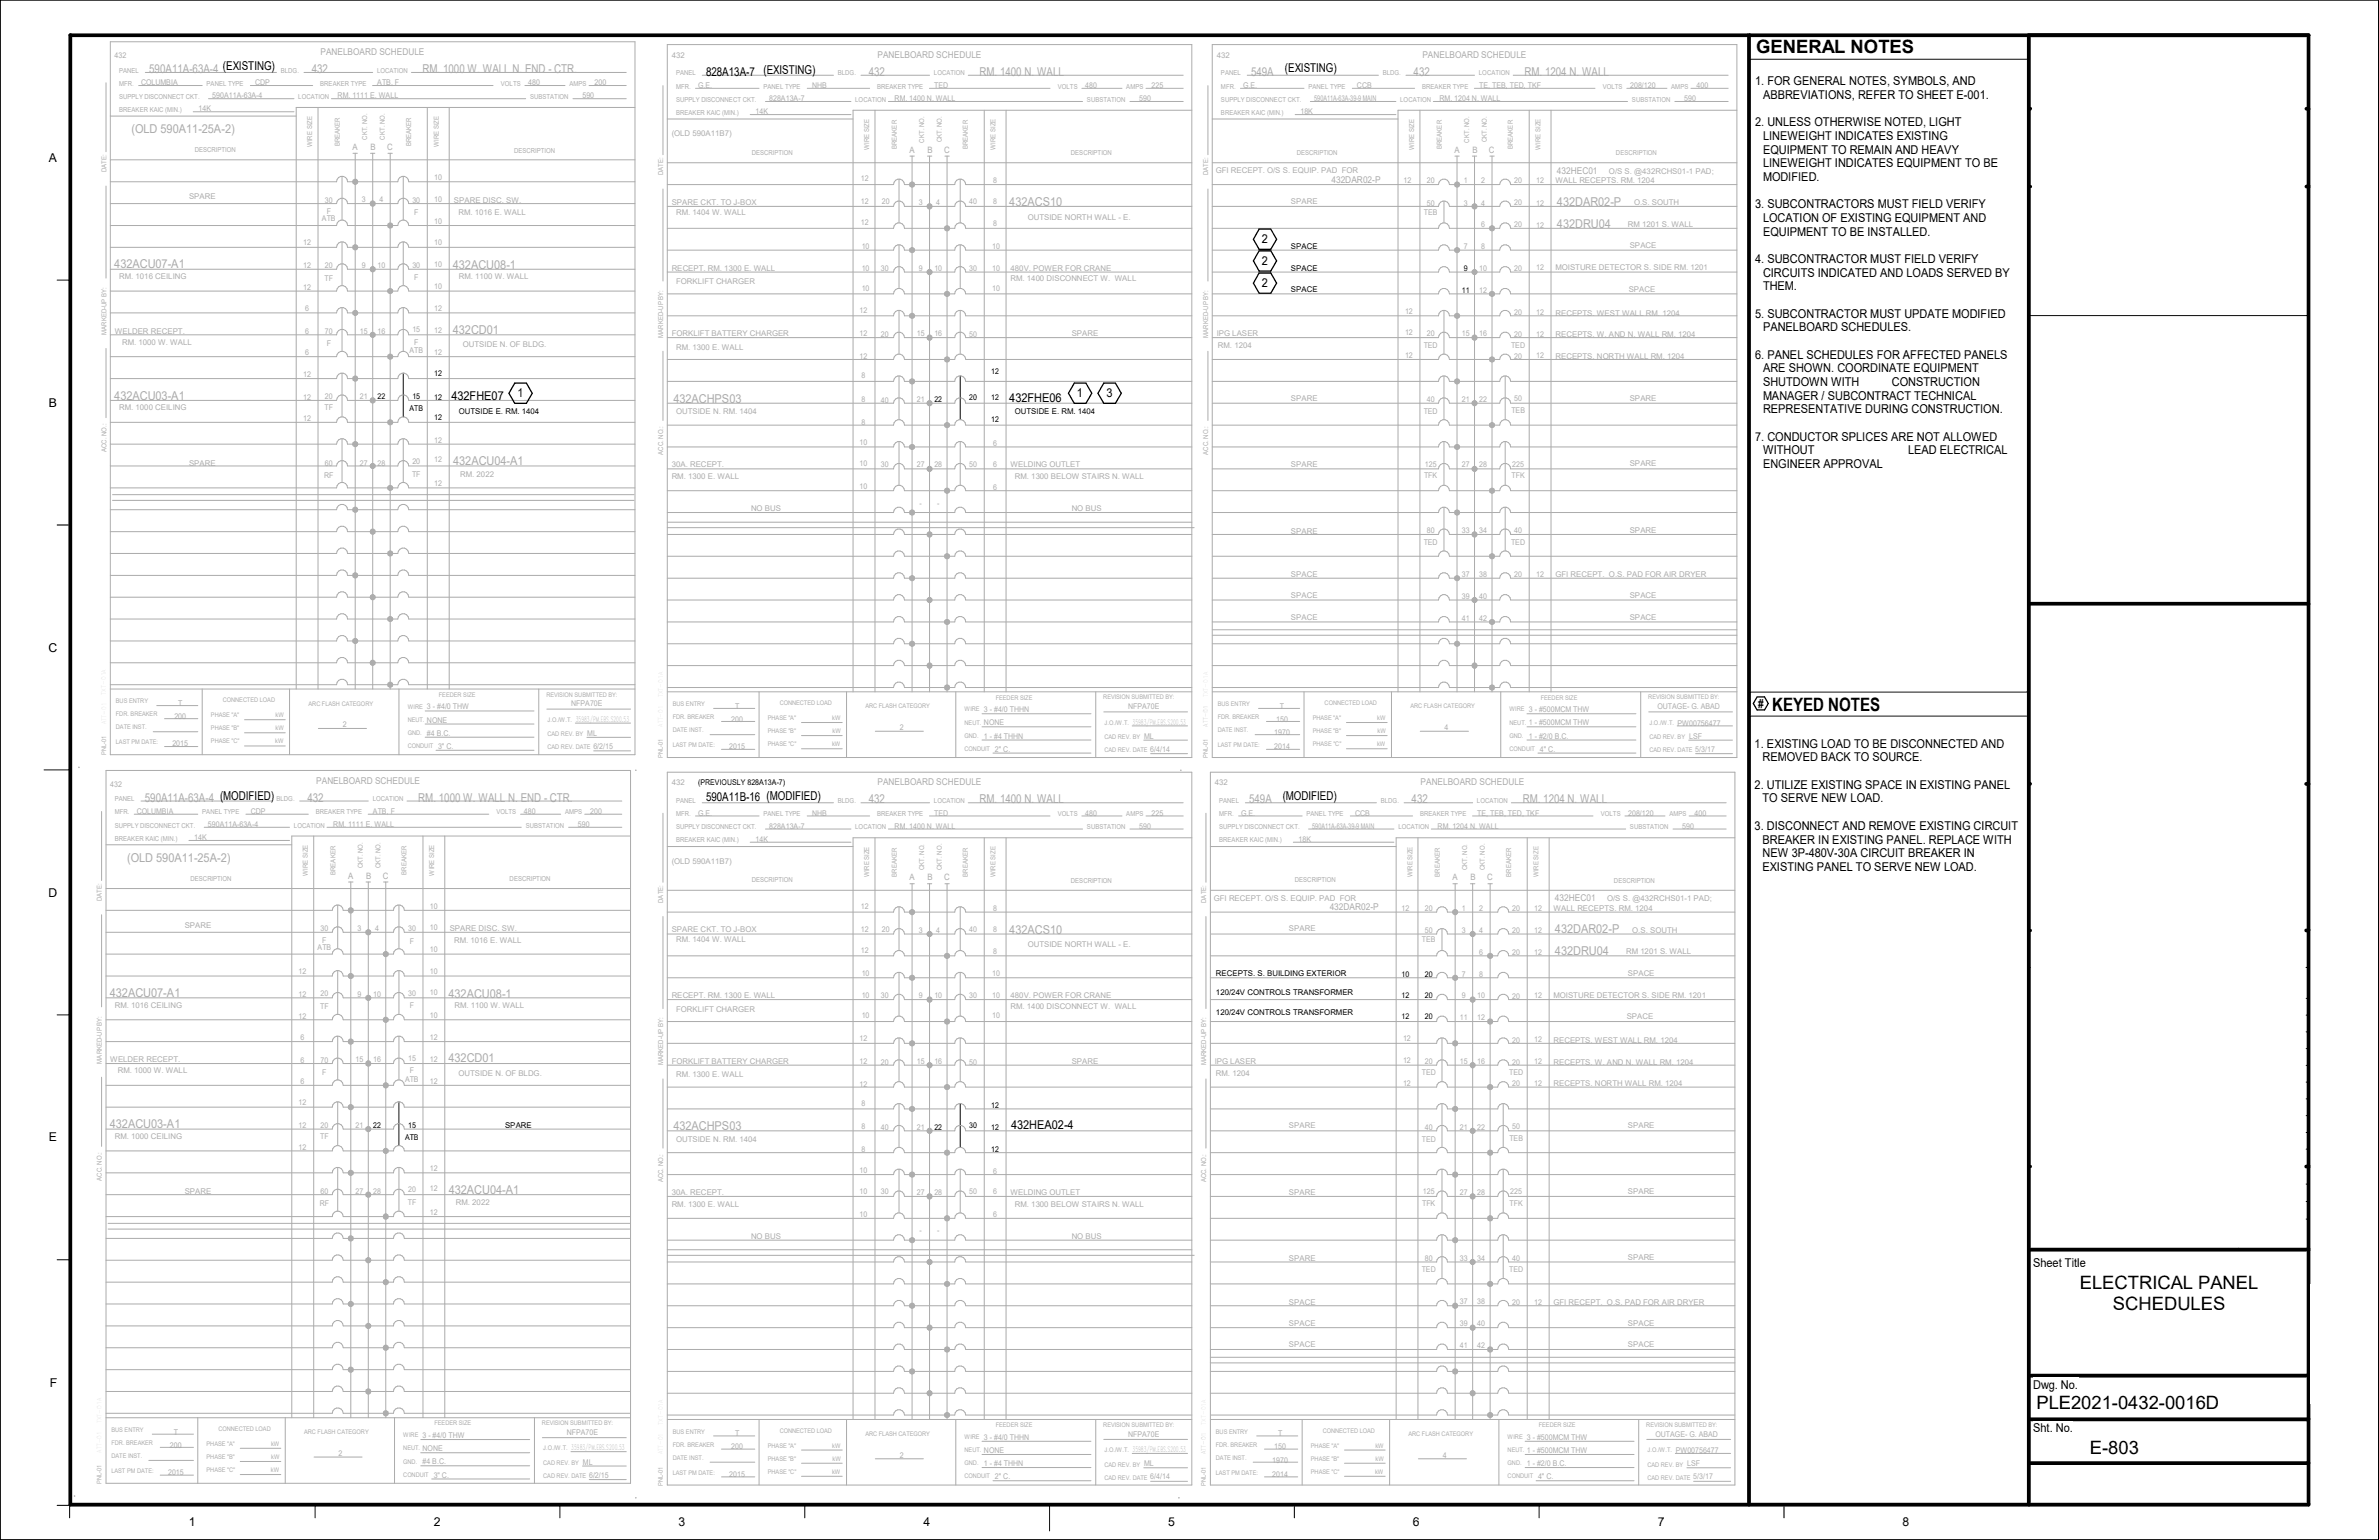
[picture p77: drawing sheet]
<svg xmlns="http://www.w3.org/2000/svg" width="864mm" height="559mm" viewBox="0 0 864 559" stroke-linecap="round" stroke-linejoin="round" font-family="sans-serif">
<defs><g id="words">
<g font-size="6.7">
<text x="637.5" y="19.4">GENERAL NOTES</text>
<text x="643.3" y="257.9">KEYED NOTES</text>
<text x="755" y="467.8">ELECTRICAL PANEL</text>
<text x="767" y="475.3">SCHEDULES</text>
<text x="739.3" y="511.4">PLE2021-0432-0016D</text>
<text x="758.7" y="527.4">E-803</text>
</g>
<g font-size="4.4" fill="#ababab">
<text x="54.2" y="26.5">590A11A-63A-4</text>
<text x="113.2" y="26.5">432</text>
<text x="153.4" y="26.5">RM. 1000 W. WALL N. END - CTR.</text>
<text x="315.3" y="27.5">432</text>
<text x="355.6" y="27.5">RM. 1400 N. WALL</text>
<text x="454.2" y="27.5">549A</text>
<text x="513.2" y="27.5">432</text>
<text x="553.4" y="27.5">RM. 1204 N. WALL</text>
<text x="47.7" y="48.4">(OLD 590A11-25A-2)</text>
<text x="366.4" y="74.7">432ACS10</text>
<text x="565.2" y="74.6">432DAR02-P</text>
<text x="565.2" y="82.6">432DRU04</text>
<text x="41.5" y="97.4">432ACU07-A1</text>
<text x="164.4" y="97.6">432ACU08-1</text>
<text x="164.4" y="121.1">432CD01</text>
<text x="41.5" y="145">432ACU03-A1</text>
<text x="244.4" y="146.1">432ACHPS03</text>
<text x="164.5" y="168.7">432ACU04-A1</text>
<text x="52.6" y="290.9">590A11A-63A-4 (MODIFIED)</text>
<text x="111.6" y="290.9">432</text>
<text x="151.8" y="290.9">RM. 1000 W. WALL N. END - CTR.</text>
<text x="315.3" y="291.5">432</text>
<text x="355.6" y="291.5">RM. 1400 N. WALL</text>
<text x="453.5" y="291.5">549A</text>
<text x="512.4" y="291.5">432</text>
<text x="552.7" y="291.5">RM. 1204 N. WALL</text>
<text x="46.1" y="312.8">(OLD 590A11-25A-2)</text>
<text x="366.4" y="338.8">432ACS10</text>
<text x="564.5" y="338.6">432DAR02-P</text>
<text x="564.5" y="346.6">432DRU04</text>
<text x="39.9" y="361.8">432ACU07-A1</text>
<text x="162.8" y="362">432ACU08-1</text>
<text x="162.8" y="385.5">432CD01</text>
<text x="39.9" y="409.4">432ACU03-A1</text>
<text x="244.4" y="410.2">432ACHPS03</text>
<text x="162.9" y="433.2">432ACU04-A1</text>
</g>
<g font-size="4.4">
<text x="80.9" y="25.2">(EXISTING)</text>
<text x="256.3" y="27.5">828A13A-7</text>
<text x="277.2" y="26.7">(EXISTING)</text>
<text x="466.4" y="26.1">(EXISTING)</text>
<text x="637.1" y="31">1. FOR GENERAL NOTES, SYMBOLS, AND</text>
<text x="640" y="35.9">ABBREVIATIONS, REFER TO SHEET E-</text>
<text x="714.2" y="35.9">001.</text>
<text x="637.1" y="45.8">2. UNLESS OTHERWISE NOTED, LIGHT</text>
<text x="640" y="50.8">LINEWEIGHT INDICATES EXISTING</text>
<text x="17.8" y="58.7">A</text>
<text x="640" y="55.8">EQUIPMENT TO REMAIN AND HEAVY</text>
<text x="640" y="60.7">LINEWEIGHT INDICATES EQUIPMENT TO BE</text>
<text x="640" y="65.7">MODIFIED.</text>
<text x="637.1" y="75.6">3. SUBCONTRACTORS MUST FIELD VERIFY</text>
<text x="640" y="80.6">LOCATION OF EXISTING EQUIPMENT AND</text>
<text x="458" y="88.3">2</text>
<text x="640" y="85.6">EQUIPMENT TO BE INSTALLED.</text>
<text x="637.1" y="95.5">4. SUBCONTRACTOR MUST FIELD VERIFY</text>
<text x="458" y="96.2">2</text>
<text x="640" y="100.4">CIRCUITS INDICATED AND LOADS SERVED BY</text>
<text x="458" y="104.3">2</text>
<text x="640" y="105.4">THEM.</text>
<text x="637.1" y="115.3">5. SUBCONTRACTOR MUST UPDATE MODIFIED</text>
<text x="640" y="120.3">PANELBOARD SCHEDULES.</text>
<text x="637.1" y="130.2">6. PANEL SCHEDULES FOR AFFECTED PANELS</text>
<text x="640" y="135.1">ARE SHOWN. COORDINATE EQUIPMENT</text>
<text x="640" y="140.1">SHUTDOWN WITH</text>
<text x="686.8" y="140.1">CONSTRUCTION</text>
<text x="17.8" y="147.6">B</text>
<text x="163.9" y="145.2">432FHE07</text>
<text x="187.8" y="144.2">1</text>
<text x="366.4" y="145.8">432FHE06</text>
<text x="390.9" y="144.2">1</text>
<text x="401.7" y="144.2">3</text>
<text x="640" y="145">MANAGER / SUBCONTRACT TECHNICAL</text>
<text x="640" y="150">REPRESENTATIVE DURING CONSTRUCTION.</text>
<text x="637.1" y="159.9">7. CONDUCTOR SPLICES ARE NOT ALLOWED</text>
<text x="640" y="164.9">WITHOUT</text>
<text x="692.7" y="164.9">LEAD ELECTRICAL</text>
<text x="640" y="169.8">ENGINEER APPROVAL</text>
<text x="17.6" y="236.4">C</text>
<text x="638.2" y="256.8">#</text>
<text x="636.9" y="271.4">1. EXISTING LOAD TO BE DISCONNECTED AND</text>
<text x="639.8" y="276.3">REMOVED BACK TO SOURCE.</text>
<text x="636.9" y="286.2">2. UTILIZE EXISTING SPACE IN EXISTING PANEL</text>
<text x="256.3" y="290.7">590A11B-16 (MODIFIED)</text>
<text x="465.6" y="290.4">(MODIFIED)</text>
<text x="639.8" y="291.2">TO SERVE NEW LOAD.</text>
<text x="636.9" y="301.1">3. DISCONNECT AND REMOVE EXISTING CIRCUIT</text>
<text x="639.8" y="306.1">BREAKER IN EXISTING PANEL. REPLACE WITH</text>
<text x="639.8" y="311">NEW 3P-480V-30A CIRCUIT BREAKER IN</text>
<text x="639.8" y="316">EXISTING PANEL TO SERVE NEW LOAD.</text>
<text x="17.6" y="325.3">D</text>
<text x="367" y="409.7">432HEA02-4</text>
<text x="17.8" y="414.2">E</text>
<text x="738" y="459.8">Sheet Title</text>
<text x="18" y="503.2">F</text>
<text x="738" y="503.9">Dwg. No.</text>
<text x="738" y="519.7">Sht. No.</text>
<text x="68.6" y="553.6">1</text>
<text x="157.4" y="553.6">2</text>
<text x="246.3" y="553.6">3</text>
<text x="335.2" y="553.6">4</text>
<text x="424.1" y="553.6">5</text>
<text x="512.9" y="553.6">6</text>
<text x="601.8" y="553.6">7</text>
<text x="690.7" y="553.6">8</text>
</g>
<g font-size="3.4" fill="#ababab">
<text x="116.4" y="19.9">PANELBOARD SCHEDULE</text>
<text x="318.6" y="21">PANELBOARD SCHEDULE</text>
<text x="516.4" y="21">PANELBOARD SCHEDULE</text>
<text x="565.2" y="63">432HEC01</text>
<text x="483.4" y="66.3">432DAR02-P</text>
<text x="114.8" y="284.4">PANELBOARD SCHEDULE</text>
<text x="318.6" y="285">PANELBOARD SCHEDULE</text>
<text x="515.7" y="285">PANELBOARD SCHEDULE</text>
<text x="564.5" y="327">432HEC01</text>
<text x="482.7" y="330.2">432DAR02-P</text>
</g>
<g font-size="3.2" fill="#ababab">
<text x="128" y="54.4">A</text>
<text x="134.5" y="54.4">B</text>
<text x="140.5" y="54.4">C</text>
<text x="330.2" y="55.5">A</text>
<text x="336.7" y="55.4">B</text>
<text x="342.7" y="55.5">C</text>
<text x="528" y="55.5">A</text>
<text x="534.5" y="55.4">B</text>
<text x="540.5" y="55.5">C</text>
<text x="126.4" y="318.9">A</text>
<text x="132.9" y="318.8">B</text>
<text x="138.9" y="318.8">C</text>
<text x="330.2" y="319.5">A</text>
<text x="336.7" y="319.4">B</text>
<text x="342.7" y="319.4">C</text>
<text x="527.3" y="319.5">A</text>
<text x="533.8" y="319.4">B</text>
<text x="539.8" y="319.4">C</text>
</g>
<g font-size="2.9" fill="#ababab">
<text x="41.6" y="21">432</text>
<text x="243.8" y="21">432</text>
<text x="441.7" y="21">432</text>
<text x="51.2" y="30.9">COLUMBIA</text>
<text x="77" y="35.6">590A11A-63A-4</text>
<text x="92.6" y="30.9">CDP</text>
<text x="122.6" y="35.6">RM. 1111 E. WALL</text>
<text x="136.9" y="30.9">ATB, F</text>
<text x="191.8" y="30.9">480</text>
<text x="211.4" y="35.6">590</text>
<text x="215.9" y="30.9">200</text>
<text x="253.4" y="32">G.E.</text>
<text x="294.8" y="32">NHB</text>
<text x="339.1" y="32">TED</text>
<text x="393.9" y="32">480</text>
<text x="418" y="32">225</text>
<text x="451.2" y="32">G.E.</text>
<text x="492.6" y="32">CCB</text>
<text x="537" y="32">TE, TEB, TED, TKF</text>
<text x="591.7" y="32">208/120</text>
<text x="615.9" y="32">400</text>
<text x="72.1" y="40.3">14K</text>
<text x="274.2" y="41.4">14K</text>
<text x="279.2" y="36.7">828A13A-7</text>
<text x="324.7" y="36.7">RM. 1400 N. WALL</text>
<text x="413.6" y="36.7">590</text>
<text x="472.1" y="41.4">18K</text>
<text x="477.1" y="36.7">590A11A-63A-39-9 MAIN</text>
<text x="522.6" y="36.7">RM. 1204 N. WALL</text>
<text x="611.4" y="36.7">590</text>
<text x="243.8" y="49.5">(OLD 590A11B7)</text>
<text x="157.6" y="65.4">10</text>
<text x="312.5" y="65.7">12</text>
<text x="441.3" y="62.9">GFI RECEPT. O/S S. EQUIP. PAD FOR</text>
<text x="584.1" y="63.1">O/S S. @432RCHS01-1 PAD;</text>
<text x="360.5" y="66.5">8</text>
<text x="509.5" y="66.5">12</text>
<text x="518" y="66.5">20</text>
<text x="531.4" y="66.5">1</text>
<text x="537.7" y="66.5">2</text>
<text x="549.7" y="66.5">20</text>
<text x="557.6" y="66.5">12</text>
<text x="564.6" y="66.5">WALL RECEPTS. RM. 1204</text>
<text x="68.6" y="72.3">SPARE</text>
<text x="117.9" y="73.5">30</text>
<text x="118.6" y="77.7">F</text>
<text x="131.4" y="73.4">3</text>
<text x="137.7" y="73.4">4</text>
<text x="149.7" y="73.5">30</text>
<text x="150.4" y="78">F</text>
<text x="157.6" y="73.2">10</text>
<text x="164.8" y="73.5">SPARE DISC. SW.</text>
<text x="166.4" y="77.9">RM. 1016 E. WALL</text>
<text x="243.8" y="74.3">SPARE CKT. TO J-BOX</text>
<text x="245.4" y="77.9">RM. 1404 W. WALL</text>
<text x="312.5" y="74.1">12</text>
<text x="320.1" y="74.1">20</text>
<text x="333.5" y="74.4">3</text>
<text x="339.9" y="74.4">4</text>
<text x="351.9" y="74.1">40</text>
<text x="360.5" y="74.1">8</text>
<text x="468.6" y="73.9">SPARE</text>
<text x="516.9" y="78">TEB</text>
<text x="517.9" y="74.7">50</text>
<text x="531.4" y="74.6">3</text>
<text x="537.7" y="74.6">4</text>
<text x="549.7" y="74.5">20</text>
<text x="557.6" y="74.6">12</text>
<text x="593.2" y="74.5">O.S. SOUTH</text>
<text x="116.9" y="80.3">ATB</text>
<text x="157.6" y="81.2">10</text>
<text x="312.5" y="81.8">12</text>
<text x="360.5" y="82.2">8</text>
<text x="373.1" y="79.8">OUTSIDE NORTH WALL - E.</text>
<text x="537.7" y="82.4">6</text>
<text x="549.7" y="82.4">20</text>
<text x="557.6" y="82.6">12</text>
<text x="591" y="82.3">RM 1201 S. WALL</text>
<text x="110" y="89.1">12</text>
<text x="157.6" y="89">10</text>
<text x="312.8" y="90.2">10</text>
<text x="360.2" y="90.2">10</text>
<text x="531.4" y="90.3">7</text>
<text x="537.7" y="90.3">8</text>
<text x="591.6" y="90">SPACE</text>
<text x="43.3" y="101.2">RM. 1016 CEILING</text>
<text x="110" y="97.4">12</text>
<text x="117.9" y="101.9">TF</text>
<text x="117.9" y="97.1">20</text>
<text x="131.4" y="97.2">9</text>
<text x="137" y="97.2">10</text>
<text x="149.7" y="97.1">30</text>
<text x="150.4" y="101.6">F</text>
<text x="157.6" y="96.8">10</text>
<text x="166.5" y="101.2">RM. 1100 W. WALL</text>
<text x="243.8" y="98.2">RECEPT. RM. 1300 E. WALL</text>
<text x="312.8" y="98.2">10</text>
<text x="319.7" y="98.3">30</text>
<text x="333.5" y="98.2">9</text>
<text x="339.2" y="98.2">10</text>
<text x="351.9" y="98.3">30</text>
<text x="360.2" y="98.2">10</text>
<text x="366.8" y="98.2">480V. POWER FOR CRANE</text>
<text x="537" y="98.2">10</text>
<text x="549.7" y="98.3">20</text>
<text x="557.6" y="98.1">12</text>
<text x="564.6" y="98.1">MOISTURE DETECTOR S. SIDE RM. 1201</text>
<text x="110" y="105.2">12</text>
<text x="157.6" y="104.8">10</text>
<text x="245.4" y="103.1">FORKLIFT CHARGER</text>
<text x="312.8" y="105.5">10</text>
<text x="360.2" y="105.5">10</text>
<text x="366.8" y="102.1">RM. 1400 DISCONNECT W. WALL</text>
<text x="537" y="106.2">12</text>
<text x="591.2" y="105.8">SPACE</text>
<text x="110.7" y="112.9">6</text>
<text x="157.6" y="112.9">12</text>
<text x="312" y="113.6">12</text>
<text x="510" y="113.9">12</text>
<text x="549.7" y="114.4">20</text>
<text x="557.6" y="114.2">12</text>
<text x="564.6" y="114.5">RECEPTS. WEST WALL RM. 1204</text>
<text x="41.7" y="121">WELDER RECEPT.</text>
<text x="44.3" y="125.1">RM. 1000 W. WALL</text>
<text x="110.7" y="121.2">6</text>
<text x="117.9" y="121.2">70</text>
<text x="118.6" y="125.7">F</text>
<text x="130.6" y="121">15</text>
<text x="137" y="121">16</text>
<text x="149.7" y="120.6">15</text>
<text x="150.4" y="125.1">F</text>
<text x="157.6" y="120.9">12</text>
<text x="168" y="126">OUTSIDE N. OF BLDG.</text>
<text x="243.8" y="122">FORKLIFT BATTERY CHARGER</text>
<text x="312" y="122">12</text>
<text x="319.7" y="122.3">20</text>
<text x="332.8" y="122">15</text>
<text x="339.2" y="122">16</text>
<text x="351.9" y="122.3">50</text>
<text x="389" y="122">SPARE</text>
<text x="441.7" y="122">IPG LASER</text>
<text x="510" y="121.6">12</text>
<text x="517.9" y="121.9">20</text>
<text x="530.6" y="122">15</text>
<text x="537" y="122">16</text>
<text x="549.7" y="122.3">20</text>
<text x="557.6" y="122.3">12</text>
<text x="564.6" y="122.4">RECEPTS. W. AND N. WALL RM. 1204</text>
<text x="110.7" y="128.9">6</text>
<text x="148.6" y="128.2">ATB</text>
<text x="157.6" y="128.9">12</text>
<text x="245.4" y="126.9">RM. 1300 E. WALL</text>
<text x="312" y="130.4">12</text>
<text x="442.1" y="126.2">RM. 1204</text>
<text x="510" y="130">12</text>
<text x="516.8" y="126.2">TED</text>
<text x="548.6" y="126.2">TED</text>
<text x="549.7" y="130.1">20</text>
<text x="557.6" y="130">12</text>
<text x="564.6" y="130.2">RECEPTS. NORTH WALL RM. 1204</text>
<text x="110" y="136.7">12</text>
<text x="312.7" y="137.3">8</text>
<text x="43.3" y="148.9">RM. 1000 CEILING</text>
<text x="110" y="145.1">12</text>
<text x="117.9" y="148.9">TF</text>
<text x="117.9" y="144.8">20</text>
<text x="130.6" y="144.8">21</text>
<text x="312.7" y="145.8">8</text>
<text x="319.7" y="146.1">40</text>
<text x="332.8" y="145.8">21</text>
<text x="468.6" y="145.4">SPARE</text>
<text x="517.9" y="146">40</text>
<text x="530.6" y="145.8">21</text>
<text x="537" y="145.8">22</text>
<text x="548.6" y="149.9">TEB</text>
<text x="549.7" y="145.7">50</text>
<text x="591.6" y="145.4">SPARE</text>
<text x="110" y="152.8">12</text>
<text x="245.4" y="150.3">OUTSIDE N. RM. 1404</text>
<text x="312.7" y="154.2">8</text>
<text x="516.8" y="150.2">TED</text>
<text x="157.6" y="160.6">12</text>
<text x="312" y="161.5">10</text>
<text x="360.5" y="161.8">6</text>
<text x="157.6" y="167.7">12</text>
<text x="68.6" y="168.9">SPARE</text>
<text x="117.7" y="173.4">RF</text>
<text x="117.9" y="168.9">60</text>
<text x="130.6" y="169">27</text>
<text x="137" y="169">28</text>
<text x="149.6" y="172.9">TF</text>
<text x="149.7" y="168.3">20</text>
<text x="167" y="172.9">RM. 2022</text>
<text x="243.8" y="169.6">30A. RECEPT.</text>
<text x="243.8" y="173.8">RM. 1300 E. WALL</text>
<text x="312" y="169.1">10</text>
<text x="319.7" y="169.4">30</text>
<text x="332.8" y="169.6">27</text>
<text x="339.2" y="169.6">28</text>
<text x="351.9" y="169.4">50</text>
<text x="360.5" y="169.4">6</text>
<text x="366.8" y="169.6">WELDING OUTLET</text>
<text x="368.4" y="173.8">RM. 1300 BELOW STAIRS N. WALL</text>
<text x="468.6" y="169.5">SPARE</text>
<text x="517" y="173.6">TFK</text>
<text x="517.2" y="169.4">125</text>
<text x="530.6" y="169.6">27</text>
<text x="537" y="169.6">28</text>
<text x="548.7" y="173.6">TFK</text>
<text x="549" y="169.4">225</text>
<text x="591.6" y="169.1">SPARE</text>
<text x="157.6" y="176.4">12</text>
<text x="312" y="177.5">10</text>
<text x="360.5" y="177.7">6</text>
<text x="272.6" y="185.5">NO BUS</text>
<text x="389" y="185.5">NO BUS</text>
<text x="468.6" y="193.7">SPARE</text>
<text x="516.8" y="197.7">TED</text>
<text x="517.9" y="193.5">80</text>
<text x="530.6" y="193.5">33</text>
<text x="537" y="193.5">34</text>
<text x="548.6" y="197.7">TED</text>
<text x="549.7" y="193.5">40</text>
<text x="591.6" y="193.3">SPARE</text>
<text x="468.6" y="209.5">SPACE</text>
<text x="530.6" y="209.3">37</text>
<text x="537" y="209.3">38</text>
<text x="549.7" y="209.4">20</text>
<text x="557.6" y="209.4">12</text>
<text x="564.6" y="209.4">GFI RECEPT. O.S. PAD FOR AIR DRYER</text>
<text x="468.6" y="217">SPACE</text>
<text x="530.6" y="217.3">39</text>
<text x="537" y="217.3">40</text>
<text x="591.6" y="217">SPACE</text>
<text x="468.6" y="224.9">SPACE</text>
<text x="530.6" y="225.2">41</text>
<text x="537" y="225.2">42</text>
<text x="591.6" y="224.9">SPACE</text>
<text x="64.6" y="256.2">T</text>
<text x="155" y="257.4">3 - #4/0 THW</text>
<text x="207.3" y="256.2">NFPA70E</text>
<text x="266.8" y="257.2">T</text>
<text x="409.5" y="257.3">NFPA70E</text>
<text x="464.7" y="257.2">T</text>
<text x="601.7" y="257.3">OUTAGE- G. ABAD</text>
<text x="63.3" y="260.9">200</text>
<text x="124.4" y="263.9">2</text>
<text x="155" y="262.2">NONE</text>
<text x="265.5" y="262">200</text>
<text x="357.2" y="258.4">3 - #4/0 THHN</text>
<text x="357.2" y="263.2">NONE</text>
<text x="463.3" y="262">150</text>
<text x="555" y="258.4">3 - #500MCM THW</text>
<text x="555" y="263.2">1 - #500MCM THW</text>
<text x="609" y="263.3">PW00756477</text>
<text x="155" y="267">#4 B.C.</text>
<text x="213.2" y="267">ML</text>
<text x="326.6" y="264.9">2</text>
<text x="357.2" y="268">1 - #4 THHN</text>
<text x="415.4" y="268.1">ML</text>
<text x="462.6" y="266.7">1970</text>
<text x="524.4" y="264.9">4</text>
<text x="555" y="268">1 - #2/0 B.C.</text>
<text x="613.2" y="268.1">LSF</text>
<text x="62.6" y="270.8">2015</text>
<text x="159" y="271.8">3&quot; C.</text>
<text x="215.4" y="271.7">6/2/15</text>
<text x="264.8" y="271.8">2015</text>
<text x="361.2" y="272.8">2&quot; C.</text>
<text x="417.6" y="272.8">6/4/14</text>
<text x="462.6" y="271.8">2014</text>
<text x="559" y="272.8">4&quot; C.</text>
<text x="615.4" y="272.8">5/3/17</text>
<text x="40" y="285.5">432</text>
<text x="243.8" y="285">432</text>
<text x="440.9" y="285">432</text>
<text x="49.7" y="295.4">COLUMBIA</text>
<text x="91" y="295.4">CDP</text>
<text x="135.4" y="295.4">ATB, F</text>
<text x="190.2" y="295.4">480</text>
<text x="214.3" y="295.4">200</text>
<text x="253.4" y="296">G.E.</text>
<text x="294.8" y="296">NHB</text>
<text x="339.1" y="296">TED</text>
<text x="393.9" y="296">480</text>
<text x="418" y="296">225</text>
<text x="450.6" y="296">G.E.</text>
<text x="491.9" y="296">CCB</text>
<text x="536.3" y="296">TE, TEB, TED, TKF</text>
<text x="591.1" y="296">208/120</text>
<text x="615.1" y="296">400</text>
<text x="70.5" y="304.8">14K</text>
<text x="75.5" y="300.1">590A11A-63A-4</text>
<text x="121" y="300.1">RM. 1111 E. WALL</text>
<text x="209.8" y="300.1">590</text>
<text x="274.2" y="305.4">14K</text>
<text x="279.2" y="300.7">828A13A-7</text>
<text x="324.7" y="300.7">RM. 1400 N. WALL</text>
<text x="413.6" y="300.7">590</text>
<text x="471.4" y="305.4">18K</text>
<text x="476.3" y="300.7">590A11A-63A-39-9 MAIN</text>
<text x="521.9" y="300.7">RM. 1204 N. WALL</text>
<text x="610.7" y="300.7">590</text>
<text x="243.8" y="313.5">(OLD 590A11B7)</text>
<text x="156" y="329.8">10</text>
<text x="312.5" y="329.7">12</text>
<text x="440.6" y="326.9">GFI RECEPT. O/S S. EQUIP. PAD FOR</text>
<text x="583.4" y="327.1">O/S S. @432RCHS01-1 PAD;</text>
<text x="360.5" y="330.5">8</text>
<text x="508.8" y="330.5">12</text>
<text x="517.3" y="330.5">20</text>
<text x="530.6" y="330.5">1</text>
<text x="537" y="330.5">2</text>
<text x="549" y="330.5">20</text>
<text x="556.9" y="330.5">12</text>
<text x="563.9" y="330.5">WALL RECEPTS. RM. 1204</text>
<text x="67.1" y="336.7">SPARE</text>
<text x="116.4" y="337.9">30</text>
<text x="129.8" y="337.8">3</text>
<text x="136.1" y="337.8">4</text>
<text x="148.1" y="337.9">30</text>
<text x="156" y="337.6">10</text>
<text x="163.2" y="337.9">SPARE DISC. SW.</text>
<text x="243.8" y="338.3">SPARE CKT. TO J-BOX</text>
<text x="245.4" y="342">RM. 1404 W. WALL</text>
<text x="312.5" y="338.2">12</text>
<text x="320.1" y="338.2">20</text>
<text x="333.5" y="338.5">3</text>
<text x="339.9" y="338.5">4</text>
<text x="351.9" y="338.2">40</text>
<text x="360.5" y="338.2">8</text>
<text x="467.9" y="337.9">SPARE</text>
<text x="516.2" y="342">TEB</text>
<text x="517.3" y="338.7">50</text>
<text x="530.6" y="338.6">3</text>
<text x="537" y="338.6">4</text>
<text x="549" y="338.5">20</text>
<text x="556.9" y="338.7">12</text>
<text x="592.5" y="338.6">O.S. SOUTH</text>
<text x="115.3" y="344.8">ATB</text>
<text x="117" y="342.1">F</text>
<text x="148.8" y="342.4">F</text>
<text x="156" y="345.6">10</text>
<text x="164.8" y="342.2">RM. 1016 E. WALL</text>
<text x="312.5" y="345.8">12</text>
<text x="360.5" y="346.2">8</text>
<text x="373.1" y="343.7">OUTSIDE NORTH WALL - E.</text>
<text x="537" y="346.4">6</text>
<text x="549" y="346.4">20</text>
<text x="556.9" y="346.6">12</text>
<text x="590.3" y="346.2">RM 1201 S. WALL</text>
<text x="108.4" y="353.5">12</text>
<text x="156" y="353.4">10</text>
<text x="312.8" y="354.2">10</text>
<text x="360.2" y="354.2">10</text>
<text x="530.6" y="354.3">7</text>
<text x="537" y="354.3">8</text>
<text x="590.9" y="354">SPACE</text>
<text x="41.7" y="365.6">RM. 1016 CEILING</text>
<text x="108.4" y="361.8">12</text>
<text x="116.4" y="361.5">20</text>
<text x="129.8" y="361.6">9</text>
<text x="135.4" y="361.6">10</text>
<text x="148.1" y="361.5">30</text>
<text x="148.8" y="365.9">F</text>
<text x="156" y="361.1">10</text>
<text x="165" y="365.6">RM. 1100 W. WALL</text>
<text x="243.8" y="362.2">RECEPT. RM. 1300 E. WALL</text>
<text x="312.8" y="362.2">10</text>
<text x="319.7" y="362.2">30</text>
<text x="333.5" y="362.2">9</text>
<text x="339.2" y="362.2">10</text>
<text x="351.9" y="362.2">30</text>
<text x="360.2" y="362.2">10</text>
<text x="366.8" y="362.2">480V. POWER FOR CRANE</text>
<text x="530.6" y="362.2">9</text>
<text x="536.3" y="362.2">10</text>
<text x="549" y="362.4">20</text>
<text x="556.9" y="362.2">12</text>
<text x="563.9" y="362.2">MOISTURE DETECTOR S. SIDE RM. 1201</text>
<text x="108.4" y="369.6">12</text>
<text x="116.2" y="366.2">TF</text>
<text x="156" y="369.2">10</text>
<text x="245.4" y="367.1">FORKLIFT CHARGER</text>
<text x="312.8" y="369.5">10</text>
<text x="360.2" y="369.5">10</text>
<text x="366.8" y="366.1">RM. 1400 DISCONNECT W. WALL</text>
<text x="529.9" y="370.2">11</text>
<text x="536.3" y="370.2">12</text>
<text x="590.5" y="369.8">SPACE</text>
<text x="109.1" y="377.3">6</text>
<text x="156" y="377.3">12</text>
<text x="312" y="377.7">12</text>
<text x="509.3" y="377.9">12</text>
<text x="549" y="378.5">20</text>
<text x="556.9" y="378.2">12</text>
<text x="563.9" y="378.5">RECEPTS. WEST WALL RM. 1204</text>
<text x="40" y="385.4">WELDER RECEPT.</text>
<text x="42.7" y="389.5">RM. 1000 W. WALL</text>
<text x="109.1" y="385.6">6</text>
<text x="116.4" y="385.6">70</text>
<text x="129.1" y="385.4">15</text>
<text x="135.4" y="385.4">16</text>
<text x="148.1" y="385">15</text>
<text x="148.8" y="389.5">F</text>
<text x="156" y="385.3">12</text>
<text x="243.8" y="386">FORKLIFT BATTERY CHARGER</text>
<text x="312" y="386">12</text>
<text x="319.7" y="386.3">20</text>
<text x="332.8" y="386">15</text>
<text x="339.2" y="386">16</text>
<text x="351.9" y="386.3">50</text>
<text x="389" y="386">SPARE</text>
<text x="440.9" y="386">IPG LASER</text>
<text x="509.3" y="385.6">12</text>
<text x="517.3" y="386">20</text>
<text x="529.9" y="386">15</text>
<text x="536.3" y="386">16</text>
<text x="549" y="386.4">20</text>
<text x="556.9" y="386.2">12</text>
<text x="563.9" y="386.4">RECEPTS. W. AND N. WALL RM. 1204</text>
<text x="109.1" y="393.4">6</text>
<text x="117" y="390.1">F</text>
<text x="147" y="392.6">ATB</text>
<text x="156" y="393.4">12</text>
<text x="166.4" y="390.4">OUTSIDE N. OF BLDG.</text>
<text x="245.4" y="390.9">RM. 1300 E. WALL</text>
<text x="312" y="394.5">12</text>
<text x="441.4" y="390.3">RM. 1204</text>
<text x="509.3" y="394">12</text>
<text x="516.1" y="390.1">TED</text>
<text x="547.9" y="390.1">TED</text>
<text x="549" y="394.2">20</text>
<text x="556.9" y="394.1">12</text>
<text x="563.9" y="394.2">RECEPTS. NORTH WALL RM. 1204</text>
<text x="108.4" y="401.1">12</text>
<text x="312.7" y="401.4">8</text>
<text x="41.7" y="413.3">RM. 1000 CEILING</text>
<text x="108.4" y="409.4">12</text>
<text x="116.2" y="413.3">TF</text>
<text x="116.4" y="409.2">20</text>
<text x="129.1" y="409.2">21</text>
<text x="312.7" y="409.7">8</text>
<text x="319.7" y="410">40</text>
<text x="332.8" y="409.9">21</text>
<text x="467.9" y="409.4">SPARE</text>
<text x="517.3" y="410">40</text>
<text x="529.9" y="409.9">21</text>
<text x="536.3" y="409.9">22</text>
<text x="547.9" y="413.9">TEB</text>
<text x="549" y="409.7">50</text>
<text x="590.9" y="409.4">SPARE</text>
<text x="108.4" y="417.2">12</text>
<text x="245.4" y="414.4">OUTSIDE N. RM. 1404</text>
<text x="312.7" y="418.2">8</text>
<text x="516.1" y="414.2">TED</text>
<text x="156" y="424.9">12</text>
<text x="312" y="425.5">10</text>
<text x="360.5" y="425.9">6</text>
<text x="67.1" y="433.3">SPARE</text>
<text x="116.1" y="437.8">RF</text>
<text x="116.4" y="433.3">60</text>
<text x="129.1" y="433.4">27</text>
<text x="135.4" y="433.4">28</text>
<text x="148" y="437.3">TF</text>
<text x="148.1" y="432.7">20</text>
<text x="156" y="432.1">12</text>
<text x="165.5" y="437.3">RM. 2022</text>
<text x="243.8" y="433.7">30A. RECEPT.</text>
<text x="243.8" y="437.8">RM. 1300 E. WALL</text>
<text x="312" y="433.1">10</text>
<text x="319.7" y="433.4">30</text>
<text x="332.8" y="433.7">27</text>
<text x="339.2" y="433.7">28</text>
<text x="351.9" y="433.4">50</text>
<text x="360.5" y="433.4">6</text>
<text x="366.8" y="433.7">WELDING OUTLET</text>
<text x="368.4" y="437.8">RM. 1300 BELOW STAIRS N. WALL</text>
<text x="467.9" y="433.6">SPARE</text>
<text x="516.3" y="437.6">TFK</text>
<text x="516.6" y="433.4">125</text>
<text x="529.9" y="433.7">27</text>
<text x="536.3" y="433.7">28</text>
<text x="548" y="437.6">TFK</text>
<text x="548.3" y="433.4">225</text>
<text x="590.9" y="433.2">SPARE</text>
<text x="156" y="440.8">12</text>
<text x="312" y="441.5">10</text>
<text x="360.5" y="441.7">6</text>
<text x="272.6" y="449.5">NO BUS</text>
<text x="389" y="449.5">NO BUS</text>
<text x="467.9" y="457.7">SPARE</text>
<text x="516.1" y="461.7">TED</text>
<text x="517.3" y="457.5">80</text>
<text x="529.9" y="457.5">33</text>
<text x="536.3" y="457.5">34</text>
<text x="547.9" y="461.7">TED</text>
<text x="549" y="457.5">40</text>
<text x="590.9" y="457.2">SPARE</text>
<text x="467.9" y="473.5">SPACE</text>
<text x="529.9" y="473.3">37</text>
<text x="536.3" y="473.3">38</text>
<text x="549" y="473.4">20</text>
<text x="556.9" y="473.4">12</text>
<text x="563.9" y="473.4">GFI RECEPT. O.S. PAD FOR AIR DRYER</text>
<text x="467.9" y="481">SPACE</text>
<text x="529.9" y="481.2">39</text>
<text x="536.3" y="481.2">40</text>
<text x="590.9" y="481">SPACE</text>
<text x="467.9" y="488.9">SPACE</text>
<text x="529.9" y="489.2">41</text>
<text x="536.3" y="489.2">42</text>
<text x="590.9" y="488.9">SPACE</text>
<text x="63.1" y="520.5">T</text>
<text x="153.4" y="521.8">3 - #4/0 THW</text>
<text x="205.7" y="520.7">NFPA70E</text>
<text x="266.8" y="521.2">T</text>
<text x="409.5" y="521.3">NFPA70E</text>
<text x="463.9" y="521.2">T</text>
<text x="601" y="521.3">OUTAGE- G. ABAD</text>
<text x="61.7" y="525.3">200</text>
<text x="153.4" y="526.6">NONE</text>
<text x="265.5" y="525.9">200</text>
<text x="357.2" y="522.5">3 - #4/0 THHN</text>
<text x="357.2" y="527.2">NONE</text>
<text x="462.6" y="525.9">150</text>
<text x="554.3" y="522.5">3 - #500MCM THW</text>
<text x="554.3" y="527.2">1 - #500MCM THW</text>
<text x="608.3" y="527.3">PW00756477</text>
<text x="122.9" y="528.3">2</text>
<text x="153.4" y="531.4">#4 B.C.</text>
<text x="211.6" y="531.4">ML</text>
<text x="326.6" y="528.9">2</text>
<text x="357.2" y="532">1 - #4 THHN</text>
<text x="415.4" y="532">ML</text>
<text x="461.9" y="530.8">1970</text>
<text x="523.7" y="528.9">4</text>
<text x="554.3" y="532">1 - #2/0 B.C.</text>
<text x="612.5" y="532">LSF</text>
<text x="61" y="535.2">2015</text>
<text x="157.4" y="536.2">3&quot; C.</text>
<text x="213.8" y="536.2">6/2/15</text>
<text x="264.8" y="535.9">2015</text>
<text x="361.2" y="536.8">2&quot; C.</text>
<text x="417.6" y="536.8">6/4/14</text>
<text x="461.9" y="535.9">2014</text>
<text x="558.3" y="536.8">4&quot; C.</text>
<text x="614.7" y="536.8">5/3/17</text>
</g>
<g font-size="2.9">
<text x="468.6" y="90.2">SPACE</text>
<text x="468.6" y="98.2">SPACE</text>
<text x="531.4" y="98.2">9</text>
<text x="468.6" y="105.8">SPACE</text>
<text x="530.6" y="106.2">11</text>
<text x="157.6" y="136.4">12</text>
<text x="359.8" y="135.6">12</text>
<text x="137" y="144.8">22</text>
<text x="148.6" y="149.2">ATB</text>
<text x="149.7" y="144.7">15</text>
<text x="157.6" y="145">12</text>
<text x="339.2" y="145.8">22</text>
<text x="351.9" y="145.2">20</text>
<text x="359.8" y="145.2">12</text>
<text x="157.6" y="152.2">12</text>
<text x="166.5" y="150.1">OUTSIDE E. RM. 1404</text>
<text x="359.8" y="153.3">12</text>
<text x="368.4" y="150.3">OUTSIDE E. RM. 1404</text>
<text x="253.4" y="285">(PREVIOUSLY 828A13A-7)</text>
<text x="441.4" y="354">RECEPTS. S. BUILDING EXTERIOR</text>
<text x="508.8" y="354.3">10</text>
<text x="517.3" y="354.3">20</text>
<text x="441.4" y="360.9">120/24V CONTROLS TRANSFORMER</text>
<text x="508.8" y="362.2">12</text>
<text x="517.3" y="362.2">20</text>
<text x="441.4" y="368.4">120/24V CONTROLS TRANSFORMER</text>
<text x="508.8" y="369.8">12</text>
<text x="517.3" y="369.8">20</text>
<text x="359.8" y="402">12</text>
<text x="135.4" y="409.2">22</text>
<text x="147" y="413.6">ATB</text>
<text x="148.1" y="409.2">15</text>
<text x="183.3" y="409.2">SPARE</text>
<text x="339.2" y="409.9">22</text>
<text x="351.9" y="409.3">30</text>
<text x="359.8" y="410">12</text>
<text x="359.8" y="417.9">12</text>
</g>
<g font-size="2.7" fill="#ababab">
<text x="209" y="261.9">35983/PM.EBS.S200.53</text>
<text x="411.1" y="262.9">35983/PM.EBS.S200.53</text>
<text x="207.4" y="526.3">35983/PM.EBS.S200.53</text>
<text x="411.1" y="526.9">35983/PM.EBS.S200.53</text>
</g>
<g font-size="2.5" fill="#ababab">
<text x="43.2" y="26.3">PANEL</text>
<text x="101.9" y="26.3">BLDG.</text>
<text x="136.9" y="26.3">LOCATION</text>
<text x="245.4" y="27.3">PANEL</text>
<text x="304.1" y="27.3">BLDG.</text>
<text x="339" y="27.3">LOCATION</text>
<text x="443.2" y="27.3">PANEL</text>
<text x="501.9" y="27.3">BLDG.</text>
<text x="536.9" y="27.3">LOCATION</text>
<text x="43.2" y="31.1">MFR.</text>
<text x="43.2" y="35.9">SUPPLY DISCONNECT CKT.</text>
<text x="75" y="31.1">PANEL TYPE</text>
<text x="108.3" y="35.9">LOCATION</text>
<text x="116.2" y="31.1">BREAKER TYPE</text>
<text x="181.8" y="31.1">VOLTS</text>
<text x="192.4" y="35.9">SUBSTATION</text>
<text x="206.7" y="31.1">AMPS</text>
<text x="245.4" y="32.1">MFR.</text>
<text x="277.2" y="32.1">PANEL TYPE</text>
<text x="318.4" y="32.1">BREAKER TYPE</text>
<text x="384" y="32.1">VOLTS</text>
<text x="408.9" y="32.1">AMPS</text>
<text x="443.2" y="32.1">MFR.</text>
<text x="475" y="32.1">PANEL TYPE</text>
<text x="516.3" y="32.1">BREAKER TYPE</text>
<text x="581.8" y="32.1">VOLTS</text>
<text x="606.7" y="32.1">AMPS</text>
<text x="43.2" y="40.6">BREAKER KAIC (MIN.)</text>
<text x="245.4" y="41.7">BREAKER KAIC (MIN.)</text>
<text x="245.4" y="36.9">SUPPLY DISCONNECT CKT.</text>
<text x="310.5" y="36.9">LOCATION</text>
<text x="394.6" y="36.9">SUBSTATION</text>
<text x="443.2" y="36.9">SUPPLY DISCONNECT CKT.</text>
<text x="443.2" y="41.7">BREAKER KAIC (MIN.)</text>
<text x="508.3" y="36.9">LOCATION</text>
<text x="592.4" y="36.9">SUBSTATION</text>
<text x="113.4" y="53.4" transform="rotate(-90 113.4 53.4)">WIRE SIZE</text>
<text x="123.4" y="53.1" transform="rotate(-90 123.4 53.1)">BREAKER</text>
<text x="133.3" y="50.7" transform="rotate(-90 133.3 50.7)">CKT. NO.</text>
<text x="139.7" y="50.6" transform="rotate(-90 139.7 50.6)">CKT. NO.</text>
<text x="149.2" y="53" transform="rotate(-90 149.2 53)">BREAKER</text>
<text x="159.3" y="53.3" transform="rotate(-90 159.3 53.3)">WIRE SIZE</text>
<text x="335.4" y="51.7" transform="rotate(-90 335.4 51.7)">CKT. NO.</text>
<text x="341.9" y="51.6" transform="rotate(-90 341.9 51.6)">CKT. NO.</text>
<text x="533.3" y="51.7" transform="rotate(-90 533.3 51.7)">CKT. NO.</text>
<text x="539.7" y="51.6" transform="rotate(-90 539.7 51.6)">CKT. NO.</text>
<text x="70.7" y="55.1">DESCRIPTION</text>
<text x="186.6" y="55.4">DESCRIPTION</text>
<text x="272.9" y="56.1">DESCRIPTION</text>
<text x="315.6" y="54.4" transform="rotate(-90 315.6 54.4)">WIRE SIZE</text>
<text x="325.5" y="54.1" transform="rotate(-90 325.5 54.1)">BREAKER</text>
<text x="351.4" y="54.1" transform="rotate(-90 351.4 54.1)">BREAKER</text>
<text x="361.4" y="54.3" transform="rotate(-90 361.4 54.3)">WIRE SIZE</text>
<text x="388.7" y="56.4">DESCRIPTION</text>
<text x="470.7" y="56.1">DESCRIPTION</text>
<text x="513.4" y="54.4" transform="rotate(-90 513.4 54.4)">WIRE SIZE</text>
<text x="523.4" y="54.1" transform="rotate(-90 523.4 54.1)">BREAKER</text>
<text x="549.2" y="54.1" transform="rotate(-90 549.2 54.1)">BREAKER</text>
<text x="559.3" y="54.3" transform="rotate(-90 559.3 54.3)">WIRE SIZE</text>
<text x="586.6" y="56.4">DESCRIPTION</text>
<text x="38.6" y="62.6" transform="rotate(-90 38.6 62.6)">DATE:</text>
<text x="240.7" y="63.6" transform="rotate(-90 240.7 63.6)">DATE:</text>
<text x="438.6" y="63.6" transform="rotate(-90 438.6 63.6)">DATE:</text>
<text x="38.6" y="121.5" transform="rotate(-90 38.6 121.5)">MARKED-UP BY:</text>
<text x="240.7" y="122.5" transform="rotate(-90 240.7 122.5)">MARKED-UP BY:</text>
<text x="438.6" y="122.5" transform="rotate(-90 438.6 122.5)">MARKED-UP BY:</text>
<text x="38.6" y="164" transform="rotate(-90 38.6 164)">ACC. NO.:</text>
<text x="240.7" y="165" transform="rotate(-90 240.7 165)">ACC. NO.:</text>
<text x="438.6" y="165" transform="rotate(-90 438.6 165)">ACC. NO.:</text>
<text x="41.7" y="290.7">PANEL</text>
<text x="100.4" y="290.7">BLDG.</text>
<text x="135.3" y="290.7">LOCATION</text>
<text x="245.4" y="291.4">PANEL</text>
<text x="304.1" y="291.4">BLDG.</text>
<text x="339" y="291.4">LOCATION</text>
<text x="442.6" y="291.4">PANEL</text>
<text x="501.3" y="291.4">BLDG.</text>
<text x="536.2" y="291.4">LOCATION</text>
<text x="41.7" y="295.5">MFR.</text>
<text x="73.4" y="295.5">PANEL TYPE</text>
<text x="114.6" y="295.5">BREAKER TYPE</text>
<text x="180.2" y="295.5">VOLTS</text>
<text x="205.1" y="295.5">AMPS</text>
<text x="245.4" y="296.1">MFR.</text>
<text x="277.2" y="296.1">PANEL TYPE</text>
<text x="318.4" y="296.1">BREAKER TYPE</text>
<text x="384" y="296.1">VOLTS</text>
<text x="408.9" y="296.1">AMPS</text>
<text x="442.6" y="296.1">MFR.</text>
<text x="474.3" y="296.1">PANEL TYPE</text>
<text x="515.5" y="296.1">BREAKER TYPE</text>
<text x="581.1" y="296.1">VOLTS</text>
<text x="606" y="296.1">AMPS</text>
<text x="41.7" y="300.3">SUPPLY DISCONNECT CKT.</text>
<text x="41.7" y="305">BREAKER KAIC (MIN.)</text>
<text x="106.7" y="300.3">LOCATION</text>
<text x="190.8" y="300.3">SUBSTATION</text>
<text x="245.4" y="305.6">BREAKER KAIC (MIN.)</text>
<text x="245.4" y="300.9">SUPPLY DISCONNECT CKT.</text>
<text x="310.5" y="300.9">LOCATION</text>
<text x="394.6" y="300.9">SUBSTATION</text>
<text x="442.6" y="300.9">SUPPLY DISCONNECT CKT.</text>
<text x="442.6" y="305.6">BREAKER KAIC (MIN.)</text>
<text x="507.6" y="300.9">LOCATION</text>
<text x="591.7" y="300.9">SUBSTATION</text>
<text x="111.8" y="317.8" transform="rotate(-90 111.8 317.8)">WIRE SIZE</text>
<text x="121.8" y="317.5" transform="rotate(-90 121.8 317.5)">BREAKER</text>
<text x="131.7" y="315.1" transform="rotate(-90 131.7 315.1)">CKT. NO.</text>
<text x="138.2" y="315" transform="rotate(-90 138.2 315)">CKT. NO.</text>
<text x="147.6" y="317.5" transform="rotate(-90 147.6 317.5)">BREAKER</text>
<text x="157.6" y="317.7" transform="rotate(-90 157.6 317.7)">WIRE SIZE</text>
<text x="335.4" y="315.7" transform="rotate(-90 335.4 315.7)">CKT. NO.</text>
<text x="341.9" y="315.7" transform="rotate(-90 341.9 315.7)">CKT. NO.</text>
<text x="532.6" y="315.7" transform="rotate(-90 532.6 315.7)">CKT. NO.</text>
<text x="539" y="315.7" transform="rotate(-90 539 315.7)">CKT. NO.</text>
<text x="69.1" y="319.5">DESCRIPTION</text>
<text x="185" y="319.7">DESCRIPTION</text>
<text x="272.9" y="320.2">DESCRIPTION</text>
<text x="315.6" y="318.4" transform="rotate(-90 315.6 318.4)">WIRE SIZE</text>
<text x="325.5" y="318.1" transform="rotate(-90 325.5 318.1)">BREAKER</text>
<text x="351.4" y="318.1" transform="rotate(-90 351.4 318.1)">BREAKER</text>
<text x="361.4" y="318.3" transform="rotate(-90 361.4 318.3)">WIRE SIZE</text>
<text x="388.7" y="320.4">DESCRIPTION</text>
<text x="470" y="320.2">DESCRIPTION</text>
<text x="512.7" y="318.4" transform="rotate(-90 512.7 318.4)">WIRE SIZE</text>
<text x="522.6" y="318.1" transform="rotate(-90 522.6 318.1)">BREAKER</text>
<text x="548.5" y="318.1" transform="rotate(-90 548.5 318.1)">BREAKER</text>
<text x="558.5" y="318.3" transform="rotate(-90 558.5 318.3)">WIRE SIZE</text>
<text x="585.9" y="320.4">DESCRIPTION</text>
<text x="37" y="327" transform="rotate(-90 37 327)">DATE:</text>
<text x="240.7" y="327.6" transform="rotate(-90 240.7 327.6)">DATE:</text>
<text x="437.9" y="327.6" transform="rotate(-90 437.9 327.6)">DATE:</text>
<text x="37" y="385.9" transform="rotate(-90 37 385.9)">MARKED-UP BY:</text>
<text x="240.7" y="386.5" transform="rotate(-90 240.7 386.5)">MARKED-UP BY:</text>
<text x="437.9" y="386.5" transform="rotate(-90 437.9 386.5)">MARKED-UP BY:</text>
<text x="37" y="428.4" transform="rotate(-90 37 428.4)">ACC. NO.:</text>
<text x="240.7" y="429" transform="rotate(-90 240.7 429)">ACC. NO.:</text>
<text x="437.9" y="429" transform="rotate(-90 437.9 429)">ACC. NO.:</text>
</g>
<g font-size="2.3" fill="#ababab">
<text x="42.1" y="255.2">BUS ENTRY</text>
<text x="80.9" y="254.8">CONNECTED LOAD</text>
<text x="112" y="256">ARC FLASH CATEGORY</text>
<text x="148" y="257.1">WIRE</text>
<text x="159.3" y="252.8">FEEDER SIZE</text>
<text x="198.3" y="252.8">REVISION SUBMITTED BY:</text>
<text x="244.2" y="256.2">BUS ENTRY</text>
<text x="283" y="255.8">CONNECTED LOAD</text>
<text x="314.2" y="257">ARC FLASH CATEGORY</text>
<text x="361.5" y="253.9">FEEDER SIZE</text>
<text x="400.5" y="253.8">REVISION SUBMITTED BY:</text>
<text x="442" y="256.2">BUS ENTRY</text>
<text x="480.9" y="255.8">CONNECTED LOAD</text>
<text x="512" y="257">ARC FLASH CATEGORY</text>
<text x="559.3" y="253.9">FEEDER SIZE</text>
<text x="598.3" y="253.8">REVISION SUBMITTED BY:</text>
<text x="42.1" y="259.9">FDR. BREAKER</text>
<text x="76.6" y="260.3">PHASE &quot;A&quot;</text>
<text x="100" y="260.3">kW</text>
<text x="148" y="261.9">NEUT.</text>
<text x="198.8" y="261.9">J.O./W.T.</text>
<text x="244.2" y="260.9">FDR. BREAKER</text>
<text x="278.7" y="261.3">PHASE &quot;A&quot;</text>
<text x="302.1" y="261.3">kW</text>
<text x="350.1" y="262.9">NEUT.</text>
<text x="350.1" y="258.1">WIRE</text>
<text x="400.9" y="262.9">J.O./W.T.</text>
<text x="442" y="260.9">FDR. BREAKER</text>
<text x="476.5" y="261.3">PHASE &quot;A&quot;</text>
<text x="500" y="261.3">kW</text>
<text x="548" y="258.1">WIRE</text>
<text x="548" y="262.9">NEUT.</text>
<text x="598.8" y="262.9">J.O./W.T.</text>
<text x="42.1" y="264.6">DATE INST.</text>
<text x="76.6" y="269.7">PHASE &quot;C&quot;</text>
<text x="76.6" y="265">PHASE &quot;B&quot;</text>
<text x="99.9" y="269.7">kW</text>
<text x="100" y="265">kW</text>
<text x="148" y="266.7">GND.</text>
<text x="198.8" y="267.1">CAD REV. BY</text>
<text x="244.2" y="265.6">DATE INST.</text>
<text x="278.7" y="266.1">PHASE &quot;B&quot;</text>
<text x="302.2" y="266.1">kW</text>
<text x="350.1" y="267.7">GND.</text>
<text x="400.9" y="268.1">CAD REV. BY</text>
<text x="442" y="265.6">DATE INST.</text>
<text x="476.5" y="266.1">PHASE &quot;B&quot;</text>
<text x="500" y="266.1">kW</text>
<text x="548" y="267.7">GND.</text>
<text x="598.8" y="268.1">CAD REV. BY</text>
<text x="38.5" y="274" transform="rotate(-90 38.5 274)">PNL-01</text>
<text x="42.1" y="270">LAST PM DATE:</text>
<text x="148" y="271.4">CONDUIT</text>
<text x="198.8" y="271.9">CAD REV. DATE</text>
<text x="240.7" y="275.1" transform="rotate(-90 240.7 275.1)">PNL-01</text>
<text x="244.2" y="271">LAST PM DATE:</text>
<text x="278.7" y="270.8">PHASE &quot;C&quot;</text>
<text x="302" y="270.8">kW</text>
<text x="350.1" y="272.4">CONDUIT</text>
<text x="400.9" y="272.9">CAD REV. DATE</text>
<text x="438.5" y="275.1" transform="rotate(-90 438.5 275.1)">PNL-01</text>
<text x="442" y="271">LAST PM DATE:</text>
<text x="476.5" y="270.8">PHASE &quot;C&quot;</text>
<text x="499.9" y="270.8">kW</text>
<text x="548" y="272.4">CONDUIT</text>
<text x="598.8" y="272.9">CAD REV. DATE</text>
<text x="40.5" y="519.6">BUS ENTRY</text>
<text x="79.3" y="519.2">CONNECTED LOAD</text>
<text x="110.4" y="520.4">ARC FLASH CATEGORY</text>
<text x="146.4" y="521.5">WIRE</text>
<text x="157.7" y="517.2">FEEDER SIZE</text>
<text x="196.7" y="517.2">REVISION SUBMITTED BY:</text>
<text x="244.2" y="520.2">BUS ENTRY</text>
<text x="283" y="519.9">CONNECTED LOAD</text>
<text x="314.2" y="521.1">ARC FLASH CATEGORY</text>
<text x="361.5" y="517.9">FEEDER SIZE</text>
<text x="400.5" y="517.8">REVISION SUBMITTED BY:</text>
<text x="441.4" y="520.2">BUS ENTRY</text>
<text x="480.1" y="519.9">CONNECTED LOAD</text>
<text x="511.3" y="521.1">ARC FLASH CATEGORY</text>
<text x="558.6" y="517.9">FEEDER SIZE</text>
<text x="597.6" y="517.8">REVISION SUBMITTED BY:</text>
<text x="40.5" y="524.3">FDR. BREAKER</text>
<text x="75" y="524.7">PHASE &quot;A&quot;</text>
<text x="98.4" y="524.7">kW</text>
<text x="146.4" y="526.3">NEUT.</text>
<text x="197.2" y="526.3">J.O./W.T.</text>
<text x="244.2" y="524.9">FDR. BREAKER</text>
<text x="278.7" y="525.4">PHASE &quot;A&quot;</text>
<text x="302.1" y="525.4">kW</text>
<text x="350.1" y="526.9">NEUT.</text>
<text x="350.1" y="522.2">WIRE</text>
<text x="400.9" y="526.9">J.O./W.T.</text>
<text x="441.4" y="524.9">FDR. BREAKER</text>
<text x="475.9" y="525.4">PHASE &quot;A&quot;</text>
<text x="499.3" y="525.4">kW</text>
<text x="547.3" y="522.2">WIRE</text>
<text x="547.3" y="526.9">NEUT.</text>
<text x="598" y="526.9">J.O./W.T.</text>
<text x="40.5" y="529">DATE INST.</text>
<text x="75" y="529.4">PHASE &quot;B&quot;</text>
<text x="98.5" y="529.4">kW</text>
<text x="146.4" y="531.1">GND.</text>
<text x="197.2" y="531.5">CAD REV. BY</text>
<text x="244.2" y="529.7">DATE INST.</text>
<text x="278.7" y="530.1">PHASE &quot;B&quot;</text>
<text x="302.2" y="530.1">kW</text>
<text x="350.1" y="531.7">GND.</text>
<text x="400.9" y="532.1">CAD REV. BY</text>
<text x="441.4" y="529.7">DATE INST.</text>
<text x="475.9" y="530.1">PHASE &quot;B&quot;</text>
<text x="499.4" y="530.1">kW</text>
<text x="547.3" y="531.7">GND.</text>
<text x="598" y="532.1">CAD REV. BY</text>
<text x="36.9" y="538.4" transform="rotate(-90 36.9 538.4)">PNL-01</text>
<text x="40.5" y="534.4">LAST PM DATE:</text>
<text x="75" y="534.2">PHASE &quot;C&quot;</text>
<text x="98.3" y="534.2">kW</text>
<text x="146.4" y="535.8">CONDUIT</text>
<text x="197.2" y="536.3">CAD REV. DATE</text>
<text x="240.7" y="539.1" transform="rotate(-90 240.7 539.1)">PNL-01</text>
<text x="244.2" y="535.1">LAST PM DATE:</text>
<text x="278.7" y="534.8">PHASE &quot;C&quot;</text>
<text x="302" y="534.8">kW</text>
<text x="350.1" y="536.4">CONDUIT</text>
<text x="400.9" y="536.9">CAD REV. DATE</text>
<text x="437.8" y="539.1" transform="rotate(-90 437.8 539.1)">PNL-01</text>
<text x="441.4" y="535.1">LAST PM DATE:</text>
<text x="475.9" y="534.8">PHASE &quot;C&quot;</text>
<text x="499.2" y="534.8">kW</text>
<text x="547.3" y="536.4">CONDUIT</text>
<text x="598" y="536.9">CAD REV. DATE</text>
</g>
</g></defs>
<path d="M28.6 278.4l.1 .2z" fill-rule="evenodd" fill="#ababab"/>
<g fill="none" stroke="#ababab" stroke-width=".36">
<path d="M40 15.2h190.5v258.7h-190.5zM38.5 30.1v25M50.3 31h23.1M52.7 26.3h47.7M75.7 35.8h31M90.9 31h22.6M110.4 26.3h24.9M115.4 39v211M120.3 35.8h70.5M135.3 31h43.7M149.4 26.3h77.9M155.1 39v211"/>
<path d="M163.1 39v211M190.5 31h14.6M208 35.8h19.3M213.8 31h13.5M230.5 39h-123v211M40 58h190.5M40 42.1h67.5M70.1 40.6h36.6M128.1 55.6h1.6M128.9 55.6v194.4M134.5 55.6h1.6M135.3 55.6v194.4"/>
<path d="M140.8 55.6h1.6M141.6 55.6v194.4M38.5 67.5v33.4M40 73.9h82.2a1.99 1.99 0 0 1 2-2 1.99 1.99 0 0 1 2 2h18.2a1.99 1.99 0 0 1 2-2 1.99 1.99 0 0 1 2 2h82.1M40 66h82.2a1.99 1.99 0 0 1 2-2 1.99 1.99 0 0 1 2 2h18.2a1.99 1.99 0 0 1 2-2 1.99 1.99 0 0 1 2 2h82.1M124.2 64v15.8M128.6 65.7l.6-.1v.7l-.4 .1zM135.2 73.4l.4 .1v.7l-.7-.1zM146.4 64v15.8M40 97.7h82.2a1.99 1.99 0 0 1 2-2 1.99 1.99 0 0 1 2 2h18.2a1.99 1.99 0 0 1 2-2 1.99 1.99 0 0 1 2 2h82.1M40 89.7h82.2a1.99 1.99 0 0 1 2-1.9 1.99 1.99 0 0 1 2 1.9h18.2a1.99 1.99 0 0 1 2-1.9 1.99 1.99 0 0 1 2 1.9h82.1M40 81.8h82.2a1.99 1.99 0 0 1 2-2 1.99 1.99 0 0 1 2 2h18.2a1.99 1.99 0 0 1 2-2 1.99 1.99 0 0 1 2 2h82.1"/>
<path d="M124.2 87.8v15.8M128.6 89.6l.2-.3 .6 .4-.6 .5zM134.9 97.5l.7-.1 .1 .3-.5 .4zM141.3 81.6l.6-.1v.7l-.4 .1zM146.4 87.8v15.8M40 113.5h82.2a1.99 1.99 0 0 1 2-1.9 1.99 1.99 0 0 1 2 1.9h18.2a1.99 1.99 0 0 1 2-1.9 1.99 1.99 0 0 1 2 1.9h82.1M40 105.6h82.2a1.99 1.99 0 0 1 2-2 1.99 1.99 0 0 1 2 2h18.2a1.99 1.99 0 0 1 2-2 1.99 1.99 0 0 1 2 2h82.1M124.2 111.6v15.8M128.6 113.4l.6-.2 .2 .3-.6 .5zM141.3 105.5l.2-.3 .6 .4-.6 .4zM146.4 111.6v15.8M38.5 126.4v25.2"/>
<path d="M40 137.4h82.2a1.99 1.99 0 0 1 2-2 1.99 1.99 0 0 1 2 2h18.2a1.99 1.99 0 0 1 2-2 1.99 1.99 0 0 1 2 2h82.1M40 129.4h82.2a1.99 1.99 0 0 1 2-1.9 1.99 1.99 0 0 1 2 1.9h18.2a1.99 1.99 0 0 1 2-1.9 1.99 1.99 0 0 1 2 1.9h82.1M40 121.5h82.2a1.99 1.99 0 0 1 2-2 1.99 1.99 0 0 1 2 2h18.2a1.99 1.99 0 0 1 2-2 1.99 1.99 0 0 1 2 2h82.1M124.2 135.4v15.9M128.6 137.2l.6-.2v.7l-.4 .1zM134.9 121.3l.7-.1v.6l-.4 .1zM141.5 129l.4 .1v.7l-.6-.2zM40 153.2h82.2a1.99 1.99 0 0 1 2-1.9 1.99 1.99 0 0 1 2 1.9h18.2a1.99 1.99 0 0 1 2-1.9 1.99 1.99 0 0 1 2 1.9h82.1M40 145.3h82.2a1.99 1.99 0 0 1 2-2 1.99 1.99 0 0 1 2 2h18.2a1.99 1.99 0 0 1 2-2 1.99 1.99 0 0 1 2 2h82.1M124.2 159.2v15.8M135.2 144.9h.4v.7l-.7-.1zM141.3 153l.6-.1 .2 .3-.6 .4z"/>
<path d="M146.4 159.2v15.8M40 177h82.2a1.99 1.99 0 0 1 2-2 1.99 1.99 0 0 1 2 2h18.2a1.99 1.99 0 0 1 2-2 1.99 1.99 0 0 1 2 2h82.1M40 169.1h82.2a1.99 1.99 0 0 1 2-2 1.99 1.99 0 0 1 2 2h18.2a1.99 1.99 0 0 1 2-2 1.99 1.99 0 0 1 2 2h82.1M40 161.2h82.2a1.99 1.99 0 0 1 2-2 1.99 1.99 0 0 1 2 2h18.2a1.99 1.99 0 0 1 2-2 1.99 1.99 0 0 1 2 2h82.1M40.9 179.5h189.3M128.8 160.7l.4 .1v.7l-.6-.2zM134.9 168.9l.7-.2 .1 .4-.5 .4zM141.3 176.8l.6-.1v.7l-.4 .1zM40 192.9h82.2a1.99 1.99 0 0 1 2-2 1.99 1.99 0 0 1 2 2h18.2a1.99 1.99 0 0 1 2-2 1.99 1.99 0 0 1 2 2h82.1M40 185h82.2a1.99 1.99 0 0 1 2-2 1.99 1.99 0 0 1 2 2h18.2a1.99 1.99 0 0 1 2-2 1.99 1.99 0 0 1 2 2h82.1M40.9 181.6h189.3M128.8 184.5l.4 .1v.7l-.6-.1z"/>
<path d="M134.9 192.7l.7-.1v.7h-.4zM40 216.7h82.2a1.99 1.99 0 0 1 2-2 1.99 1.99 0 0 1 2 2h18.2a1.99 1.99 0 0 1 2-2 1.99 1.99 0 0 1 2 2h82.1M40 208.8h82.2a1.99 1.99 0 0 1 2-2 1.99 1.99 0 0 1 2 2h18.2a1.99 1.99 0 0 1 2-2 1.99 1.99 0 0 1 2 2h82.1M40 200.8h82.2a1.99 1.99 0 0 1 2-2 1.99 1.99 0 0 1 2 2h18.2a1.99 1.99 0 0 1 2-2 1.99 1.99 0 0 1 2 2h82.1M128.6 208.6l.6-.2 .2 .4-.6 .4zM135.2 216.3l.4 .1v.6l-.7-.1zM141.5 200.4l.4 .1v.7l-.6-.2zM40 232.6h82.2a1.99 1.99 0 0 1 2-2 1.99 1.99 0 0 1 2 2h18.2a1.99 1.99 0 0 1 2-2 1.99 1.99 0 0 1 2 2h82.1M40 224.6h82.2a1.99 1.99 0 0 1 2-1.9 1.99 1.99 0 0 1 2 1.9h18.2a1.99 1.99 0 0 1 2-1.9 1.99 1.99 0 0 1 2 1.9h82.1M128.6 232.4l.6-.2v.7l-.4 .1zM141.3 224.5l.2-.3 .6 .4-.6 .4zM40 248.5h82.2a1.99 1.99 0 0 1 2-2 1.99 1.99 0 0 1 2 2h18.2a1.99 1.99 0 0 1 2-2 1.99 1.99 0 0 1 2 2h82.1"/>
<path d="M40 240.5h82.2a1.99 1.99 0 0 1 2-2 1.99 1.99 0 0 1 2 2h18.2a1.99 1.99 0 0 1 2-2 1.99 1.99 0 0 1 2 2h82.1M40 250h190.5M56.9 256h14.9M73.4 250v23.9M105.1 250v23.9M135.2 240.1l.4 .1v.6l-.7-.1zM141.3 248.2l.6-.1v.7l-.4 .1zM144.8 250v23.9M154.3 258h39.5M195.6 250v23.9M198.5 257.3h30.4M28.6 278.4l.1 .2z"/>
<path d="M55.6 265.5h16.2M59.7 260.8h12.1M59.7 270.9h12.1M88.8 270.7h14.7M88.8 265.9h14.7M88.8 261.2h14.7M115.6 264.3h17.5M154.3 267.5h39.5M154.3 262.7h39.5M158.3 272.2h35.5M208.9 262.4h20M213.1 267.5h15.8"/>
<path d="M215.5 272.5h13.4"/>
<circle cx="129" cy="66" r=".69"/>
<circle cx="129" cy="66" r=".94"/>
<circle cx="135.3" cy="73.9" r=".67"/>
<circle cx="135.3" cy="73.9" r=".94"/>
<circle cx="128.9" cy="89.8" r=".67"/>
<circle cx="129" cy="89.7" r=".94"/>
<circle cx="135.3" cy="97.7" r=".94"/>
<circle cx="135.3" cy="97.7" r=".67"/>
<circle cx="141.6" cy="81.8" r=".7"/>
<circle cx="141.6" cy="81.8" r=".93"/>
<circle cx="128.9" cy="113.6" r=".67"/>
<circle cx="129" cy="113.5" r=".94"/>
<circle cx="141.6" cy="105.6" r=".69"/>
<circle cx="141.6" cy="105.6" r=".93"/>
<circle cx="129" cy="137.4" r=".69"/>
<circle cx="129" cy="137.4" r=".94"/>
<circle cx="135.3" cy="121.5" r=".69"/>
<circle cx="135.3" cy="121.5" r=".94"/>
<circle cx="141.6" cy="129.4" r=".68"/>
<circle cx="141.6" cy="129.4" r=".93"/>
<circle cx="135.3" cy="145.3" r=".67"/>
<circle cx="135.3" cy="145.3" r=".94"/>
<circle cx="141.6" cy="153.2" r=".68"/>
<circle cx="141.6" cy="153.2" r=".93"/>
<circle cx="128.9" cy="161.2" r=".68"/>
<circle cx="129" cy="161.2" r=".94"/>
<circle cx="135.3" cy="169.1" r=".67"/>
<circle cx="135.3" cy="169.1" r=".94"/>
<circle cx="141.6" cy="177" r=".7"/>
<circle cx="141.6" cy="177" r=".93"/>
<circle cx="128.9" cy="185" r=".67"/>
<circle cx="129" cy="185" r=".94"/>
<circle cx="135.3" cy="192.9" r=".69"/>
<circle cx="135.3" cy="192.9" r=".94"/>
<circle cx="128.9" cy="208.8" r=".67"/>
<circle cx="129" cy="208.8" r=".94"/>
<circle cx="135.3" cy="216.7" r=".68"/>
<circle cx="135.3" cy="216.7" r=".94"/>
<circle cx="141.6" cy="200.8" r=".68"/>
<circle cx="141.6" cy="200.8" r=".93"/>
<circle cx="128.9" cy="232.6" r=".68"/>
<circle cx="129" cy="232.6" r=".94"/>
<circle cx="141.6" cy="224.6" r=".68"/>
<circle cx="141.6" cy="224.6" r=".93"/>
<circle cx="135.3" cy="240.5" r=".67"/>
<circle cx="135.3" cy="240.5" r=".94"/>
<circle cx="141.6" cy="248.4" r=".7"/>
<circle cx="141.6" cy="248.4" r=".93"/>
</g>
<path d="M146.4 135.4v15.9" fill="none" stroke="#000" stroke-width=".36"/>
<path d="M27 542.8l.1 .1z" fill-rule="evenodd" fill="#ababab"/>
<g fill="none" stroke="#ababab" stroke-width=".36">
<path d="M38.5 279.6h190.4v258.6h-190.4zM36.9 294.5v25M48.7 295.4h23.1M51.2 290.7h47.6M89.3 295.4h22.6M108.8 290.7h24.9M133.6 295.4h43.8M147.7 290.7h78M189 295.4h14.5M212.3 295.4h13.4M38.5 306.5h67.4M68.6 305h36.5"/>
<path d="M74.1 300.2h31M113.9 303.4v211M118.7 300.2h70.5M153.5 303.4v211M161.5 303.4v211M206.4 300.2h19.3M228.9 303.4h-123v211M36.9 331.9v33.4M38.5 338.3h82.1a1.99 1.99 0 0 1 2-2 1.99 1.99 0 0 1 2 2h18.2a1.97 1.97 0 0 1 2-2 1.97 1.97 0 0 1 2 2h82.1M38.5 330.3h82.1a1.99 1.99 0 0 1 2-1.9 1.99 1.99 0 0 1 2 1.9h18.2a1.97 1.97 0 0 1 2-1.9 1.97 1.97 0 0 1 2 1.9h82.1M38.5 322.4h190.4M122.6 328.4v15.8"/>
<path d="M126.5 320h1.6M127 330.2l.6-.2v.7l-.6-.2zM127.3 320v194.4M132.9 320h1.6M133.3 338.1l.3-.2 .5 .4-.5 .4zM133.7 320v194.4M139.2 320h1.6M140 320v194.4M144.8 328.4v15.8M38.5 354.2h82.1a1.99 1.99 0 0 1 2-2 1.99 1.99 0 0 1 2 2h18.2a1.97 1.97 0 0 1 2-2 1.97 1.97 0 0 1 2 2h82.1M38.5 346.2h82.1a1.99 1.99 0 0 1 2-2 1.99 1.99 0 0 1 2 2h18.2a1.97 1.97 0 0 1 2-2 1.97 1.97 0 0 1 2 2h82.1M122.6 352.2v15.8"/>
<path d="M127 353.9l.6-.1v.7l-.3 .1zM139.7 346l.3-.2 .5 .4-.5 .4zM144.8 352.2v15.8M38.5 378h82.1a1.99 1.99 0 0 1 2-2.1 1.99 1.99 0 0 1 2 2.1h18.2a1.97 1.97 0 0 1 2-2 1.97 1.97 0 0 1 2 2h82.1M38.5 370h82.1a1.99 1.99 0 0 1 2-2 1.99 1.99 0 0 1 2 2h18.2a1.97 1.97 0 0 1 2-2 1.97 1.97 0 0 1 2 2h82.1M38.5 362.1h82.1a1.99 1.99 0 0 1 2-2 1.99 1.99 0 0 1 2 2h18.2a1.97 1.97 0 0 1 2-2 1.97 1.97 0 0 1 2 2h82.1M122.6 376v15.8M127 377.8l.6-.2v.7l-.3 .1zM133.3 361.9l.3-.2 .5 .4-.5 .4zM139.7 369.8l.6-.1v.7l-.6-.2zM144.8 376v15.8M36.9 390.9v25.1"/>
<path d="M38.5 393.8h82.1a1.99 1.99 0 0 1 2-2 1.99 1.99 0 0 1 2 2h18.2a1.97 1.97 0 0 1 2-2 1.97 1.97 0 0 1 2 2h82.1M38.5 385.9h82.1a1.99 1.99 0 0 1 2-2 1.99 1.99 0 0 1 2 2h18.2a1.97 1.97 0 0 1 2-2 1.97 1.97 0 0 1 2 2h82.1M122.6 399.8v15.8M133.3 385.7l.6-.1 .2 .3-.5 .4zM139.7 393.7l.3-.3 .5 .4-.5 .5zM38.5 417.6h82.1a1.99 1.99 0 0 1 2-1.9 1.99 1.99 0 0 1 2 1.9h18.2a1.97 1.97 0 0 1 2-1.9 1.97 1.97 0 0 1 2 1.9h82.1M38.5 409.7h82.1a1.99 1.99 0 0 1 2-2 1.99 1.99 0 0 1 2 2h18.2a1.97 1.97 0 0 1 2-2 1.97 1.97 0 0 1 2 2h82.1M38.5 401.7h82.1a1.99 1.99 0 0 1 2-1.9 1.99 1.99 0 0 1 2 1.9h18.2a1.97 1.97 0 0 1 2-1.9 1.97 1.97 0 0 1 2 1.9h82.1M127 401.6l.6-.2v.7l-.6-.1zM133.3 409.5l.6-.1v.6l-.6-.1zM139.7 417.4l.3-.2 .5 .4-.5 .4zM38.5 433.5h82.1a1.99 1.99 0 0 1 2-2 1.99 1.99 0 0 1 2 2h18.2a1.97 1.97 0 0 1 2-2 1.97 1.97 0 0 1 2 2h82.1"/>
<path d="M38.5 425.6h82.1a1.99 1.99 0 0 1 2-2 1.99 1.99 0 0 1 2 2h18.2a1.97 1.97 0 0 1 2-2 1.97 1.97 0 0 1 2 2h82.1M122.6 423.6v15.9M127 425.4l.6-.2v.7l-.3 .1zM133.3 433.3l.3-.2 .5 .4-.5 .4zM144.8 423.6v15.9M38.5 457.3h82.1a1.99 1.99 0 0 1 2-2 1.99 1.99 0 0 1 2 2h18.2a1.97 1.97 0 0 1 2-2 1.97 1.97 0 0 1 2 2h82.1M38.5 449.4h82.1a1.99 1.99 0 0 1 2-2 1.99 1.99 0 0 1 2 2h18.2a1.97 1.97 0 0 1 2-2 1.97 1.97 0 0 1 2 2h82.1M38.5 441.5h82.1a1.99 1.99 0 0 1 2-2.1 1.99 1.99 0 0 1 2 2.1h18.2a1.97 1.97 0 0 1 2-2 1.97 1.97 0 0 1 2 2h82.1M39.2 443.9h189.4M39.2 446h189.4M127 449.2l.6-.2v.7l-.3 .1zM133.3 457.1l.6-.2 .2 .4-.5 .4z"/>
<path d="M139.7 441.2l.6-.1 .2 .4-.5 .3zM38.5 473.2h82.1a1.99 1.99 0 0 1 2-2 1.99 1.99 0 0 1 2 2h18.2a1.97 1.97 0 0 1 2-2 1.97 1.97 0 0 1 2 2h82.1M38.5 465.2h82.1a1.99 1.99 0 0 1 2-2 1.99 1.99 0 0 1 2 2h18.2a1.97 1.97 0 0 1 2-2 1.97 1.97 0 0 1 2 2h82.1M127 473l.6-.2v.7l-.6-.1zM139.7 465l.6-.1v.7l-.6-.2zM38.5 497h82.1a1.99 1.99 0 0 1 2-2 1.99 1.99 0 0 1 2 2h18.2a1.97 1.97 0 0 1 2-2 1.97 1.97 0 0 1 2 2h82.1M38.5 489h82.1a1.99 1.99 0 0 1 2-2 1.99 1.99 0 0 1 2 2h18.2a1.97 1.97 0 0 1 2-2 1.97 1.97 0 0 1 2 2h82.1M38.5 481.1h82.1a1.99 1.99 0 0 1 2-2 1.99 1.99 0 0 1 2 2h18.2a1.97 1.97 0 0 1 2-2 1.97 1.97 0 0 1 2 2h82.1M127 496.8l.6-.1v.6l-.6-.1zM133.3 480.9l.6-.1v.7l-.6-.2zM139.7 488.9l.3-.3 .5 .4-.5 .5zM38.5 512.8h82.1a1.99 1.99 0 0 1 2-1.9 1.99 1.99 0 0 1 2 1.9h18.2a1.97 1.97 0 0 1 2-1.9 1.97 1.97 0 0 1 2 1.9h82.1"/>
<path d="M38.5 504.9h82.1a1.99 1.99 0 0 1 2-2 1.99 1.99 0 0 1 2 2h18.2a1.97 1.97 0 0 1 2-2 1.97 1.97 0 0 1 2 2h82.1M38.5 514.4h190.4M71.8 514.4v23.8M103.5 514.4v23.8M133.3 504.7l.3-.2 .5 .4-.5 .4zM139.7 512.7l.3-.3 .5 .4-.5 .4zM143.2 514.4v23.8M194 514.4v23.8M54 529.9h16.2M55.3 520.4h14.9M58.2 525.2h12M58.2 535.3h12"/>
<path d="M87.2 535.1h14.7M87.2 530.3h14.7M87.2 525.5h14.7M114 528.7h17.4M152.7 522.4h39.6M152.7 531.9h39.6M152.7 527.1h39.6M156.7 536.7h35.6M196.9 521.7h30.4M207.3 526.8h20M211.5 532h15.8M213.9 536.9h13.4"/>
<path d="M27 542.8l.1 .1z"/>
<circle cx="127.4" cy="330.4" r=".95"/>
<circle cx="127.4" cy="330.3" r=".68"/>
<circle cx="133.7" cy="338.3" r=".94"/>
<circle cx="133.7" cy="338.3" r=".69"/>
<circle cx="127.3" cy="354.2" r=".94"/>
<circle cx="127.4" cy="354.1" r=".7"/>
<circle cx="140" cy="346.2" r=".67"/>
<circle cx="140" cy="346.2" r=".94"/>
<circle cx="127.3" cy="378" r=".94"/>
<circle cx="127.4" cy="378" r=".68"/>
<circle cx="133.7" cy="362.1" r=".94"/>
<circle cx="133.7" cy="362.1" r=".68"/>
<circle cx="140" cy="370" r=".69"/>
<circle cx="140" cy="370" r=".94"/>
<circle cx="133.7" cy="385.9" r=".94"/>
<circle cx="133.7" cy="385.9" r=".68"/>
<circle cx="140" cy="393.8" r=".68"/>
<circle cx="140" cy="393.8" r=".94"/>
<circle cx="127.3" cy="401.7" r=".94"/>
<circle cx="127.4" cy="401.7" r=".68"/>
<circle cx="133.7" cy="409.7" r=".94"/>
<circle cx="133.7" cy="409.7" r=".7"/>
<circle cx="140" cy="417.6" r=".67"/>
<circle cx="140" cy="417.6" r=".94"/>
<circle cx="127.3" cy="425.6" r=".94"/>
<circle cx="127.4" cy="425.6" r=".7"/>
<circle cx="133.7" cy="433.5" r=".94"/>
<circle cx="133.7" cy="433.5" r=".68"/>
<circle cx="127.3" cy="449.4" r=".94"/>
<circle cx="127.3" cy="449.4" r=".69"/>
<circle cx="133.7" cy="457.3" r=".94"/>
<circle cx="133.7" cy="457.3" r=".68"/>
<circle cx="140" cy="441.4" r=".67"/>
<circle cx="140" cy="441.5" r=".94"/>
<circle cx="127.3" cy="473.2" r=".94"/>
<circle cx="127.4" cy="473.2" r=".68"/>
<circle cx="140" cy="465.2" r=".69"/>
<circle cx="140" cy="465.2" r=".94"/>
<circle cx="127.3" cy="497" r=".94"/>
<circle cx="127.4" cy="497" r=".68"/>
<circle cx="133.7" cy="481.1" r=".94"/>
<circle cx="133.7" cy="481.1" r=".7"/>
<circle cx="140" cy="489.1" r=".67"/>
<circle cx="140" cy="489" r=".94"/>
<circle cx="133.7" cy="504.9" r=".94"/>
<circle cx="133.7" cy="504.9" r=".69"/>
<circle cx="140" cy="512.8" r=".67"/>
<circle cx="140" cy="512.8" r=".94"/>
</g>
<path d="M144.8 399.8v15.8" fill="none" stroke="#000" stroke-width=".36"/>
<path d="M230.7 279.4l.2 .1z" fill-rule="evenodd" fill="#ababab"/>
<g fill="none" stroke="#ababab" stroke-width=".36">
<path d="M242.2 16.2h190.4v258.7h-190.4zM240.7 31.1v25M252.5 32h23M254.9 27.3h47.7M277.9 36.8h31M293 32h22.7M312.5 27.3h24.9M322.5 36.8h70.5M337.4 32h43.8M351.5 27.3h78M392.7 32h14.6M410.2 36.8h19.3"/>
<path d="M416 32h13.5M242.2 59.1h190.4M242.2 43.2h67.5M272.3 41.6h36.6M317.6 40v211M330.3 56.6h1.6M331.1 56.6v194.4M336.7 56.6h1.5M337.4 56.6v194.4M343 56.6h1.6M343.8 56.6v194.4M357.3 40v211"/>
<path d="M365.2 40v211M432.6 40h-122.9v211M240.7 68.6v33.4M242.2 74.9h82.2a1.99 1.99 0 0 1 1.9-2 1.99 1.99 0 0 1 2 2h18.3a1.99 1.99 0 0 1 2-2 1.99 1.99 0 0 1 2 2h82M242.2 67h82.2a1.99 1.99 0 0 1 1.9-2 1.99 1.99 0 0 1 2 2h18.3a1.99 1.99 0 0 1 2-2 1.99 1.99 0 0 1 2 2h82M326.3 65v15.9M330.7 66.8l.7-.2v.7l-.4 .1zM337.1 74.7l.6-.2v.7l-.6-.1zM348.6 65v15.9M242.2 98.7h82.2a1.99 1.99 0 0 1 1.9-2 1.99 1.99 0 0 1 2 2h18.3a1.99 1.99 0 0 1 2-2 1.99 1.99 0 0 1 2 2h82M242.2 90.8h82.2a1.99 1.99 0 0 1 1.9-2 1.99 1.99 0 0 1 2 2h18.3a1.99 1.99 0 0 1 2-2 1.99 1.99 0 0 1 2 2h82M242.2 82.8h82.2a1.99 1.99 0 0 1 1.9-2 1.99 1.99 0 0 1 2 2h18.3a1.99 1.99 0 0 1 2-2 1.99 1.99 0 0 1 2 2h82"/>
<path d="M326.3 88.8v15.8M330.7 90.6l.7-.2v.7l-.7-.1zM337.1 98.5l.6-.1v.7h-.3zM343.4 82.6l.7-.1v.7l-.4 .1zM348.6 88.8v15.8M242.2 114.6h82.2a1.99 1.99 0 0 1 1.9-2 1.99 1.99 0 0 1 2 2h18.3a1.99 1.99 0 0 1 2-2 1.99 1.99 0 0 1 2 2h82M242.2 106.6h82.2a1.99 1.99 0 0 1 1.9-2 1.99 1.99 0 0 1 2 2h18.3a1.99 1.99 0 0 1 2-2 1.99 1.99 0 0 1 2 2h82M326.3 112.6v15.9M330.7 114.4l.7-.1v.6l-.7-.1zM343.4 106.5l.7-.2v.7l-.7-.2zM348.6 112.6v15.9M240.7 127.5v25.1"/>
<path d="M242.2 138.4h82.2a1.99 1.99 0 0 1 1.9-2 1.99 1.99 0 0 1 2 2h18.3a1.99 1.99 0 0 1 2-2 1.99 1.99 0 0 1 2 2h82M242.2 130.4h82.2a1.99 1.99 0 0 1 1.9-1.9 1.99 1.99 0 0 1 2 1.9h18.3a1.99 1.99 0 0 1 2-1.9 1.99 1.99 0 0 1 2 1.9h82M242.2 122.5h82.2a1.99 1.99 0 0 1 1.9-2 1.99 1.99 0 0 1 2 2h18.3a1.99 1.99 0 0 1 2-2 1.99 1.99 0 0 1 2 2h82M326.3 136.4v15.9M330.7 138.2l.7-.2v.7l-.4 .1zM337.1 122.3l.6-.1v.7h-.3zM343.4 130.3l.7-.2v.7l-.7-.2zM242.2 154.3h82.2a1.99 1.99 0 0 1 1.9-2 1.99 1.99 0 0 1 2 2h18.3a1.99 1.99 0 0 1 2-2 1.99 1.99 0 0 1 2 2h82M242.2 146.3h82.2a1.99 1.99 0 0 1 1.9-2 1.99 1.99 0 0 1 2 2h18.3a1.99 1.99 0 0 1 2-2 1.99 1.99 0 0 1 2 2h82M337.1 146.1l.6-.1v.6l-.6-.1zM343.4 154.1l.7-.2v.7l-.4 .1zM242.2 178.1h82.2a1.99 1.99 0 0 1 1.9-2 1.99 1.99 0 0 1 2 2h18.3a1.99 1.99 0 0 1 2-2 1.99 1.99 0 0 1 2 2h82"/>
<path d="M242.2 170.1h82.2a1.99 1.99 0 0 1 1.9-2 1.99 1.99 0 0 1 2 2h18.3a1.99 1.99 0 0 1 2-2 1.99 1.99 0 0 1 2 2h82M242.2 162.2h82.2a1.99 1.99 0 0 1 1.9-2 1.99 1.99 0 0 1 2 2h18.3a1.99 1.99 0 0 1 2-2 1.99 1.99 0 0 1 2 2h82M326.3 160.2v15.9M330.7 162l.7-.2v.7l-.7-.1zM337.1 169.9l.6-.1v.6l-.6-.1zM343.4 177.9l.7-.2v.7l-.4 .1zM348.6 160.2v15.9M242.2 189.5h190.4M242.2 191.5h191.3M242.2 193.9h82.2a1.99 1.99 0 0 1 1.9-2 1.99 1.99 0 0 1 2 2h18.3a1.99 1.99 0 0 1 2-2 1.99 1.99 0 0 1 2 2h82M242.2 186h82.2a1.99 1.99 0 0 1 1.9-2 1.99 1.99 0 0 1 2 2h18.3a1.99 1.99 0 0 1 2-2 1.99 1.99 0 0 1 2 2h82M330.7 185.8l.7-.1v.6l-.7-.1z"/>
<path d="M337.1 193.7l.6-.1v.7l-.3 .1zM242.2 217.7h82.2a1.99 1.99 0 0 1 1.9-2 1.99 1.99 0 0 1 2 2h18.3a1.99 1.99 0 0 1 2-2 1.99 1.99 0 0 1 2 2h82M242.2 209.8h82.2a1.99 1.99 0 0 1 1.9-2 1.99 1.99 0 0 1 2 2h18.3a1.99 1.99 0 0 1 2-2 1.99 1.99 0 0 1 2 2h82M242.2 201.8h82.2a1.99 1.99 0 0 1 1.9-1.9 1.99 1.99 0 0 1 2 1.9h18.3a1.99 1.99 0 0 1 2-1.9 1.99 1.99 0 0 1 2 1.9h82M330.7 209.6l.7-.1v.6l-.4 .1zM337.1 217.6l.6-.2v.7l-.6-.2zM343.4 201.7l.7-.2v.7l-.7-.1zM242.2 233.6h82.2a1.99 1.99 0 0 1 1.9-2 1.99 1.99 0 0 1 2 2h18.3a1.99 1.99 0 0 1 2-2 1.99 1.99 0 0 1 2 2h82M242.2 225.7h82.2a1.99 1.99 0 0 1 1.9-2 1.99 1.99 0 0 1 2 2h18.3a1.99 1.99 0 0 1 2-2 1.99 1.99 0 0 1 2 2h82M330.7 233.4l.7-.1v.6l-.4 .1zM343.4 225.5l.7-.2v.7l-.7-.2zM242.2 249.5h82.2a1.99 1.99 0 0 1 1.9-2 1.99 1.99 0 0 1 2 2h18.3a1.99 1.99 0 0 1 2-2 1.99 1.99 0 0 1 2 2h82"/>
<path d="M242.2 241.5h82.2a1.99 1.99 0 0 1 1.9-1.9 1.99 1.99 0 0 1 2 1.9h18.3a1.99 1.99 0 0 1 2-1.9 1.99 1.99 0 0 1 2 1.9h82M242.2 251h190.4M259 257h15M275.5 251v23.9M307.3 251v23.9M337.1 241.3l.6-.1v.7l-.6-.2zM343.4 249.3l.7-.2v.7l-.4 .1zM347 251v23.9M356.5 259h39.5M397.8 251v23.9M400.7 258.3h30.4M230.7 279.4l.2 .1z"/>
<path d="M257.8 266.6h16.2M261.9 261.8h12.1M261.9 271.9h12.1M291 271.7h14.7M291 266.9h14.7M291 262.2h14.7M317.8 265.3h17.4M356.5 268.5h39.5M356.5 263.7h39.5M360.5 273.3h35.5M411 263.4h20.1M415.2 268.6h15.9"/>
<path d="M417.7 273.5h13.4"/>
<circle cx="331.1" cy="67" r=".94"/>
<circle cx="331.1" cy="67" r=".69"/>
<circle cx="337.4" cy="74.9" r=".94"/>
<circle cx="337.5" cy="74.9" r=".68"/>
<circle cx="331.1" cy="90.8" r=".94"/>
<circle cx="331.1" cy="90.8" r=".68"/>
<circle cx="337.4" cy="98.7" r=".94"/>
<circle cx="337.5" cy="98.7" r=".7"/>
<circle cx="343.8" cy="82.8" r=".94"/>
<circle cx="343.8" cy="82.8" r=".7"/>
<circle cx="331.1" cy="114.6" r=".94"/>
<circle cx="331.1" cy="114.6" r=".68"/>
<circle cx="343.8" cy="106.6" r=".94"/>
<circle cx="343.8" cy="106.6" r=".68"/>
<circle cx="331.1" cy="138.4" r=".94"/>
<circle cx="331.1" cy="138.4" r=".7"/>
<circle cx="337.4" cy="122.5" r=".94"/>
<circle cx="337.4" cy="122.5" r=".69"/>
<circle cx="343.8" cy="130.4" r=".94"/>
<circle cx="343.8" cy="130.4" r=".68"/>
<circle cx="337.4" cy="146.3" r=".94"/>
<circle cx="337.5" cy="146.3" r=".68"/>
<circle cx="343.8" cy="154.3" r=".94"/>
<circle cx="343.8" cy="154.3" r=".7"/>
<circle cx="331.1" cy="162.2" r=".94"/>
<circle cx="331.1" cy="162.2" r=".68"/>
<circle cx="337.4" cy="170.1" r=".94"/>
<circle cx="337.5" cy="170.1" r=".68"/>
<circle cx="343.8" cy="178.1" r=".94"/>
<circle cx="343.8" cy="178.1" r=".69"/>
<circle cx="331.1" cy="186" r=".94"/>
<circle cx="331.1" cy="186" r=".68"/>
<circle cx="337.4" cy="193.9" r=".94"/>
<circle cx="337.4" cy="193.9" r=".69"/>
<circle cx="331.1" cy="209.8" r=".94"/>
<circle cx="331.1" cy="209.8" r=".7"/>
<circle cx="337.4" cy="217.7" r=".94"/>
<circle cx="337.5" cy="217.7" r=".68"/>
<circle cx="343.8" cy="201.8" r=".94"/>
<circle cx="343.8" cy="201.8" r=".68"/>
<circle cx="331.1" cy="233.6" r=".94"/>
<circle cx="331.1" cy="233.6" r=".68"/>
<circle cx="343.8" cy="225.7" r=".94"/>
<circle cx="343.8" cy="225.6" r=".68"/>
<circle cx="337.5" cy="241.5" r=".95"/>
<circle cx="337.5" cy="241.5" r=".68"/>
<circle cx="343.8" cy="249.5" r=".94"/>
<circle cx="343.8" cy="249.5" r=".69"/>
</g>
<path d="M348.6 136.4v15.9" fill="none" stroke="#000" stroke-width=".36"/>
<path d="M230.7 543.4l.2 .2z" fill-rule="evenodd" fill="#ababab"/>
<g fill="none" stroke="#ababab" stroke-width=".36">
<path d="M240.7 295.1v25M242.2 280.2h190.4v258.7h-190.4zM252.5 296.1h23M254.9 291.3h47.7M293 296.1h22.7M312.5 291.3h24.9M337.4 296.1h43.8M351.5 291.3h78M392.7 296.1h14.6M416 296.1h13.5M242.2 307.2h67.5M272.3 305.6h36.6"/>
<path d="M277.9 300.8h31M317.6 304v211.1M322.5 300.8h70.5M357.3 304v211.1M365.2 304v211.1M410.2 300.8h19.3M432.6 304h-122.9v211.1M240.7 332.6v33.4M242.2 338.9h82.2a1.99 1.99 0 0 1 1.9-2 1.99 1.99 0 0 1 2 2h18.3a1.99 1.99 0 0 1 2-2 1.99 1.99 0 0 1 2 2h82M242.2 331h82.2a1.99 1.99 0 0 1 1.9-2 1.99 1.99 0 0 1 2 2h18.3a1.99 1.99 0 0 1 2-2 1.99 1.99 0 0 1 2 2h82M242.2 323h190.4M326.3 329v15.8"/>
<path d="M330.3 320.7h1.6M330.7 330.8l.7-.1v.6l-.7-.1zM331.1 320.7v194.4M336.7 320.7h1.5M337.1 338.8l.6-.2v.7h-.3zM337.4 320.7v194.4M343 320.7h1.6M343.8 320.7v194.4M348.6 329v15.8M242.2 354.8h82.2a1.99 1.99 0 0 1 1.9-2 1.99 1.99 0 0 1 2 2h18.3a1.99 1.99 0 0 1 2-2 1.99 1.99 0 0 1 2 2h82M242.2 346.8h82.2a1.99 1.99 0 0 1 1.9-1.9 1.99 1.99 0 0 1 2 1.9h18.3a1.99 1.99 0 0 1 2-1.9 1.99 1.99 0 0 1 2 1.9h82M326.3 352.8v15.9"/>
<path d="M330.7 354.6l.7-.1v.6l-.4 .1zM343.4 346.7l.7-.2v.7l-.7-.2zM348.6 352.8v15.9M242.2 378.6h82.2a1.99 1.99 0 0 1 1.9-2 1.99 1.99 0 0 1 2 2h18.3a1.99 1.99 0 0 1 2-2 1.99 1.99 0 0 1 2 2h82M242.2 370.7h82.2a1.99 1.99 0 0 1 1.9-2 1.99 1.99 0 0 1 2 2h18.3a1.99 1.99 0 0 1 2-2 1.99 1.99 0 0 1 2 2h82M242.2 362.7h82.2a1.99 1.99 0 0 1 1.9-1.9 1.99 1.99 0 0 1 2 1.9h18.3a1.99 1.99 0 0 1 2-1.9 1.99 1.99 0 0 1 2 1.9h82M326.3 376.6v15.9M330.7 378.4l.7-.2v.7l-.4 .1zM337.1 362.5l.6-.1v.7l-.6-.2zM343.4 370.5l.7-.2v.7l-.7-.2zM348.6 376.6v15.9M240.7 391.5v25.1"/>
<path d="M242.2 394.5h82.2a1.99 1.99 0 0 1 1.9-2 1.99 1.99 0 0 1 2 2h18.3a1.99 1.99 0 0 1 2-2 1.99 1.99 0 0 1 2 2h82M242.2 386.5h82.2a1.99 1.99 0 0 1 1.9-2 1.99 1.99 0 0 1 2 2h18.3a1.99 1.99 0 0 1 2-2 1.99 1.99 0 0 1 2 2h82M337.1 386.3l.6-.1v.6l-.6-.1zM343.4 394.3l.7-.2v.7l-.4 .1zM242.2 418.3h82.2a1.99 1.99 0 0 1 1.9-2 1.99 1.99 0 0 1 2 2h18.3a1.99 1.99 0 0 1 2-2 1.99 1.99 0 0 1 2 2h82M242.2 410.3h82.2a1.99 1.99 0 0 1 1.9-2 1.99 1.99 0 0 1 2 2h18.3a1.99 1.99 0 0 1 2-2 1.99 1.99 0 0 1 2 2h82M242.2 402.4h82.2a1.99 1.99 0 0 1 1.9-2 1.99 1.99 0 0 1 2 2h18.3a1.99 1.99 0 0 1 2-2 1.99 1.99 0 0 1 2 2h82M326.3 400.4v15.9M330.7 402.2l.7-.2v.7l-.7-.1zM337.1 410.1l.6-.1v.7l-.3 .1zM343.4 418.1l.7-.2v.7l-.7-.1zM242.2 434.1h82.2a1.99 1.99 0 0 1 1.9-2 1.99 1.99 0 0 1 2 2h18.3a1.99 1.99 0 0 1 2-2 1.99 1.99 0 0 1 2 2h82"/>
<path d="M242.2 426.2h82.2a1.99 1.99 0 0 1 1.9-2 1.99 1.99 0 0 1 2 2h18.3a1.99 1.99 0 0 1 2-2 1.99 1.99 0 0 1 2 2h82M326.3 424.2v15.9M330.7 426l.7-.1v.7h-.4zM337.1 434l.6-.2v.7l-.3 .1zM348.6 424.2v15.9M242.2 453.5h190.4M242.2 455.5h191.3M242.2 457.9h82.2a1.99 1.99 0 0 1 1.9-1.9 1.99 1.99 0 0 1 2 1.9h18.3a1.99 1.99 0 0 1 2-1.9 1.99 1.99 0 0 1 2 1.9h82M242.2 450h82.2a1.99 1.99 0 0 1 1.9-2 1.99 1.99 0 0 1 2 2h18.3a1.99 1.99 0 0 1 2-2 1.99 1.99 0 0 1 2 2h82M242.2 442.1h82.2a1.99 1.99 0 0 1 1.9-2 1.99 1.99 0 0 1 2 2h18.3a1.99 1.99 0 0 1 2-2 1.99 1.99 0 0 1 2 2h82M330.7 449.8l.7-.1v.6l-.4 .1zM337.1 457.8l.6-.2v.7l-.6-.2z"/>
<path d="M343.4 441.9l.7-.2v.7l-.7-.1zM242.2 473.8h82.2a1.99 1.99 0 0 1 1.9-2 1.99 1.99 0 0 1 2 2h18.3a1.99 1.99 0 0 1 2-2 1.99 1.99 0 0 1 2 2h82M242.2 465.9h82.2a1.99 1.99 0 0 1 1.9-2 1.99 1.99 0 0 1 2 2h18.3a1.99 1.99 0 0 1 2-2 1.99 1.99 0 0 1 2 2h82M330.7 473.6l.7-.1v.6l-.7-.1zM343.4 465.7l.7-.2v.7l-.4 .1zM242.2 497.6h82.2a1.99 1.99 0 0 1 1.9-2 1.99 1.99 0 0 1 2 2h18.3a1.99 1.99 0 0 1 2-2 1.99 1.99 0 0 1 2 2h82M242.2 489.7h82.2a1.99 1.99 0 0 1 1.9-2 1.99 1.99 0 0 1 2 2h18.3a1.99 1.99 0 0 1 2-2 1.99 1.99 0 0 1 2 2h82M242.2 481.8h82.2a1.99 1.99 0 0 1 1.9-2 1.99 1.99 0 0 1 2 2h18.3a1.99 1.99 0 0 1 2-2 1.99 1.99 0 0 1 2 2h82M330.7 497.4l.7-.1v.6l-.7-.1zM337.1 481.5l.6-.1v.7l-.3 .1zM343.4 489.5l.7-.2v.7l-.7-.1zM242.2 513.5h82.2a1.99 1.99 0 0 1 1.9-2 1.99 1.99 0 0 1 2 2h18.3a1.99 1.99 0 0 1 2-2 1.99 1.99 0 0 1 2 2h82"/>
<path d="M242.2 505.5h82.2a1.99 1.99 0 0 1 1.9-2 1.99 1.99 0 0 1 2 2h18.3a1.99 1.99 0 0 1 2-2 1.99 1.99 0 0 1 2 2h82M242.2 515.1h190.4M275.5 515.1v23.8M307.3 515.1v23.8M337.1 505.4l.6-.2v.7l-.3 .1zM343.4 513.3l.7-.1v.6l-.7-.1zM347 515.1v23.8M397.8 515.1v23.8M257.8 530.6h16.2M259 521h15M261.9 525.8h12.1M261.9 535.9h12.1"/>
<path d="M291 535.7h14.7M291 530.9h14.7M291 526.2h14.7M317.8 529.3h17.4M356.5 523h39.5M356.5 532.5h39.5M356.5 527.8h39.5M360.5 537.3h35.5M400.7 522.3h30.4M411 527.4h20.1M415.2 532.6h15.9M417.7 537.5h13.4"/>
<path d="M230.7 543.4l.2 .2z"/>
<circle cx="331.1" cy="331" r=".95"/>
<circle cx="331.1" cy="331" r=".68"/>
<circle cx="337.4" cy="338.9" r=".94"/>
<circle cx="337.4" cy="338.9" r=".69"/>
<circle cx="331.1" cy="354.8" r=".94"/>
<circle cx="331.1" cy="354.8" r=".7"/>
<circle cx="343.8" cy="346.8" r=".94"/>
<circle cx="343.8" cy="346.8" r=".68"/>
<circle cx="331.1" cy="378.6" r=".94"/>
<circle cx="331.1" cy="378.6" r=".68"/>
<circle cx="337.4" cy="362.7" r=".94"/>
<circle cx="337.5" cy="362.7" r=".68"/>
<circle cx="343.8" cy="370.7" r=".94"/>
<circle cx="343.8" cy="370.7" r=".7"/>
<circle cx="337.5" cy="386.5" r=".95"/>
<circle cx="337.5" cy="386.5" r=".68"/>
<circle cx="343.8" cy="394.5" r=".94"/>
<circle cx="343.8" cy="394.5" r=".69"/>
<circle cx="331.1" cy="402.4" r=".94"/>
<circle cx="331.1" cy="402.4" r=".68"/>
<circle cx="337.4" cy="410.3" r=".94"/>
<circle cx="337.5" cy="410.3" r=".7"/>
<circle cx="343.8" cy="418.3" r=".94"/>
<circle cx="343.8" cy="418.3" r=".68"/>
<circle cx="331.1" cy="426.2" r=".94"/>
<circle cx="331.1" cy="426.2" r=".7"/>
<circle cx="337.4" cy="434.1" r=".94"/>
<circle cx="337.5" cy="434.1" r=".68"/>
<circle cx="331.1" cy="450" r=".94"/>
<circle cx="331.1" cy="450" r=".69"/>
<circle cx="337.4" cy="457.9" r=".94"/>
<circle cx="337.5" cy="457.9" r=".68"/>
<circle cx="343.8" cy="442.1" r=".94"/>
<circle cx="343.8" cy="442" r=".68"/>
<circle cx="331.1" cy="473.8" r=".94"/>
<circle cx="331.1" cy="473.8" r=".68"/>
<circle cx="343.8" cy="465.9" r=".94"/>
<circle cx="343.8" cy="465.9" r=".7"/>
<circle cx="331.1" cy="497.6" r=".94"/>
<circle cx="331.1" cy="497.6" r=".68"/>
<circle cx="337.4" cy="481.8" r=".94"/>
<circle cx="337.5" cy="481.7" r=".7"/>
<circle cx="343.8" cy="489.7" r=".94"/>
<circle cx="343.8" cy="489.7" r=".68"/>
<circle cx="337.4" cy="505.5" r=".94"/>
<circle cx="337.4" cy="505.5" r=".69"/>
<circle cx="343.8" cy="513.5" r=".94"/>
<circle cx="343.8" cy="513.5" r=".68"/>
</g>
<path d="M348.6 400.4v15.9" fill="none" stroke="#000" stroke-width=".36"/>
<path d="M428.6 279.4l.1 .1z" fill-rule="evenodd" fill="#ababab"/>
<g fill="none" stroke="#ababab" stroke-width=".36">
<path d="M440.1 16.2h190.4v258.7h-190.4zM438.5 31.1v25M450.3 32h23.1M452.8 27.3h47.6M475.7 36.8h31M490.9 32h22.6M510.4 27.3h24.9M520.3 36.8h70.5M535.2 32h43.8M549.3 27.3h78M590.5 32h14.6M608 36.8h19.3"/>
<path d="M613.8 32h13.5M440.1 59.1h190.4M440.1 43.2h67.4M470.2 41.6h36.5M515.5 40v211M528.2 56.6h1.5M528.9 56.6v194.4M534.5 56.6h1.6M535.3 56.6v194.4M540.9 56.6h1.5M541.6 56.6v194.4M555.1 40v211"/>
<path d="M563 40v211M630.5 40h-123v211M438.5 68.6v33.4M440.1 74.9h82.1a1.99 1.99 0 0 1 2-2 1.99 1.99 0 0 1 2 2h18.2a1.99 1.99 0 0 1 2-2 1.99 1.99 0 0 1 2 2h82.1M440.1 67h82.1a1.99 1.99 0 0 1 2-2 1.99 1.99 0 0 1 2 2h18.2a1.99 1.99 0 0 1 2-2 1.99 1.99 0 0 1 2 2h82.1M524.2 72.9v8M528.5 66.8l.3-.3 .6 .5-.6 .4zM534.9 74.7l.7-.2 .1 .4-.5 .4zM440.1 98.7h82.1a1.99 1.99 0 0 1 2-2 1.99 1.99 0 0 1 2 2h18.2a1.99 1.99 0 0 1 2-2 1.99 1.99 0 0 1 2 2h82.1M440.1 90.8h82.1a1.99 1.99 0 0 1 2-2 1.99 1.99 0 0 1 2 2h18.2a1.99 1.99 0 0 1 2-2 1.99 1.99 0 0 1 2 2h82.1M440.1 82.8h82.1a1.99 1.99 0 0 1 2-1.9 1.99 1.99 0 0 1 2 1.9h18.2a1.99 1.99 0 0 1 2-2 1.99 1.99 0 0 1 2 2h82.1M528.5 90.6l.3-.3 .6 .5-.6 .4z"/>
<path d="M534.9 98.5l.7-.1v.7h-.4zM541.2 82.6l.7-.1v.7l-.4 .1zM440.1 114.6h82.1a1.99 1.99 0 0 1 2-2 1.99 1.99 0 0 1 2 2h18.2a1.99 1.99 0 0 1 2-2 1.99 1.99 0 0 1 2 2h82.1M440.1 106.6h82.1a1.99 1.99 0 0 1 2-2 1.99 1.99 0 0 1 2 2h18.2a1.99 1.99 0 0 1 2-2 1.99 1.99 0 0 1 2 2h82.1M524.2 112.6v15.9M528.5 114.4l.7-.1 .2 .3-.6 .4zM541.2 106.5l.7-.2v.7l-.7-.2zM438.5 127.5v25.1M440.1 138.4h82.1a1.99 1.99 0 0 1 2-2 1.99 1.99 0 0 1 2 2h18.2a1.99 1.99 0 0 1 2-2 1.99 1.99 0 0 1 2 2h82.1M440.1 130.4h82.1a1.99 1.99 0 0 1 2-1.9 1.99 1.99 0 0 1 2 1.9h18.2a1.99 1.99 0 0 1 2-1.9 1.99 1.99 0 0 1 2 1.9h82.1M440.1 122.5h82.1a1.99 1.99 0 0 1 2-2 1.99 1.99 0 0 1 2 2h18.2a1.99 1.99 0 0 1 2-2 1.99 1.99 0 0 1 2 2h82.1M524.2 136.4v15.9"/>
<path d="M528.5 138.2l.7-.2v.7l-.4 .1zM534.9 122.3l.3-.2 .5 .4-.5 .4zM541.2 130.3l.7-.2v.7l-.7-.2zM546.4 136.4v15.9M440.1 154.3h82.1a1.99 1.99 0 0 1 2-2 1.99 1.99 0 0 1 2 2h18.2a1.99 1.99 0 0 1 2-2 1.99 1.99 0 0 1 2 2h82.1M440.1 146.3h82.1a1.99 1.99 0 0 1 2-1.9 1.99 1.99 0 0 1 2 1.9h18.2a1.99 1.99 0 0 1 2-2 1.99 1.99 0 0 1 2 2h82.1M534.9 146.1l.3-.2 .5 .4-.5 .4zM541.2 154.1l.7-.2v.7l-.4 .1zM440.1 178.1h82.1a1.99 1.99 0 0 1 2-2 1.99 1.99 0 0 1 2 2h18.2a1.99 1.99 0 0 1 2-2 1.99 1.99 0 0 1 2 2h82.1M440.1 170.1h82.1a1.99 1.99 0 0 1 2-2 1.99 1.99 0 0 1 2 2h18.2a1.99 1.99 0 0 1 2-2 1.99 1.99 0 0 1 2 2h82.1M440.1 162.2h82.1a1.99 1.99 0 0 1 2-2 1.99 1.99 0 0 1 2 2h18.2a1.99 1.99 0 0 1 2-2 1.99 1.99 0 0 1 2 2h82.1M524.2 160.2v15.9"/>
<path d="M528.5 162l.3-.2 .6 .4-.6 .4zM534.9 169.9l.7-.1 .1 .3-.5 .4zM541.2 177.9l.7-.2v.7l-.4 .1zM546.4 160.2v15.9M440.1 193.9h82.1a1.99 1.99 0 0 1 2-2 1.99 1.99 0 0 1 2 2h18.2a1.99 1.99 0 0 1 2-2 1.99 1.99 0 0 1 2 2h82.1M440.1 186h82.1a1.99 1.99 0 0 1 2-2 1.99 1.99 0 0 1 2 2h18.2a1.99 1.99 0 0 1 2-2 1.99 1.99 0 0 1 2 2h82.1M524.2 184v15.9M528.5 185.8l.3-.2 .6 .4-.6 .4zM534.9 193.7l.7-.1v.7l-.4 .1zM546.4 184v15.9M440.1 217.7h82.1a1.99 1.99 0 0 1 2-2 1.99 1.99 0 0 1 2 2h18.2a1.99 1.99 0 0 1 2-2 1.99 1.99 0 0 1 2 2h82.1M440.1 209.8h82.1a1.99 1.99 0 0 1 2-2 1.99 1.99 0 0 1 2 2h18.2a1.99 1.99 0 0 1 2-2 1.99 1.99 0 0 1 2 2h82.1"/>
<path d="M440.1 201.8h82.1a1.99 1.99 0 0 1 2-1.9 1.99 1.99 0 0 1 2 1.9h18.2a1.99 1.99 0 0 1 2-1.9 1.99 1.99 0 0 1 2 1.9h82.1M528.5 209.6l.7-.1v.6l-.4 .1zM534.9 217.6l.3-.3 .5 .4-.5 .4zM541.2 201.7l.7-.2v.7l-.7-.1zM440.1 228.5h190.4M440.1 230.5h190.4M440.1 233.6h82.1a1.99 1.99 0 0 1 2-2 1.99 1.99 0 0 1 2 2h18.2a1.99 1.99 0 0 1 2-2 1.99 1.99 0 0 1 2 2h82.1M440.1 225.7h82.1a1.99 1.99 0 0 1 2-2 1.99 1.99 0 0 1 2 2h18.2a1.99 1.99 0 0 1 2-2 1.99 1.99 0 0 1 2 2h82.1M528.5 233.4l.3-.2 .6 .4-.6 .4zM541.2 225.5l.7-.2v.7l-.7-.2zM440.1 249.5h82.1a1.99 1.99 0 0 1 2-2 1.99 1.99 0 0 1 2 2h18.2a1.99 1.99 0 0 1 2-2 1.99 1.99 0 0 1 2 2h82.1M440.1 241.5h82.1a1.99 1.99 0 0 1 2-1.9 1.99 1.99 0 0 1 2 1.9h18.2a1.99 1.99 0 0 1 2-1.9 1.99 1.99 0 0 1 2 1.9h82.1"/>
<path d="M440.1 251h190.4M456.9 257h14.9M473.4 251v23.9M505.1 251v23.9M534.9 241.3l.3-.2 .5 .4-.5 .4zM541.2 249.3l.7-.2v.7l-.4 .1zM544.8 251v23.9M554.3 259h39.6M595.6 251v23.9M598.5 258.3h30.4M428.6 279.4l.1 .1zM455.6 266.6h16.2"/>
<path d="M459.7 261.8h12.1M459.7 271.9h12.1M488.8 271.7h14.8M488.8 266.9h14.8M488.8 262.2h14.8M515.6 265.3h17.5M554.3 268.5h39.6M554.3 263.7h39.6M558.3 273.3h35.6M608.8 263.4h20.1M613 268.6h15.9M615.5 273.5h13.4"/>
<circle cx="528.9" cy="67" r=".94"/>
<circle cx="528.9" cy="67" r=".69"/>
<circle cx="535.3" cy="74.9" r=".94"/>
<circle cx="535.3" cy="74.9" r=".68"/>
<circle cx="528.9" cy="90.8" r=".94"/>
<circle cx="528.9" cy="90.8" r=".68"/>
<circle cx="535.3" cy="98.7" r=".94"/>
<circle cx="535.3" cy="98.7" r=".7"/>
<circle cx="541.6" cy="82.8" r=".94"/>
<circle cx="541.6" cy="82.8" r=".7"/>
<circle cx="528.9" cy="114.6" r=".94"/>
<circle cx="528.9" cy="114.6" r=".68"/>
<circle cx="541.6" cy="106.6" r=".94"/>
<circle cx="541.6" cy="106.6" r=".68"/>
<circle cx="528.9" cy="138.4" r=".94"/>
<circle cx="528.9" cy="138.4" r=".7"/>
<circle cx="535.3" cy="122.5" r=".94"/>
<circle cx="535.3" cy="122.5" r=".69"/>
<circle cx="541.6" cy="130.4" r=".94"/>
<circle cx="541.6" cy="130.4" r=".68"/>
<circle cx="535.3" cy="146.3" r=".94"/>
<circle cx="535.3" cy="146.3" r=".68"/>
<circle cx="541.6" cy="154.3" r=".94"/>
<circle cx="541.6" cy="154.3" r=".7"/>
<circle cx="528.9" cy="162.2" r=".94"/>
<circle cx="528.9" cy="162.2" r=".68"/>
<circle cx="535.3" cy="170.1" r=".94"/>
<circle cx="535.3" cy="170.1" r=".68"/>
<circle cx="541.6" cy="178.1" r=".94"/>
<circle cx="541.6" cy="178.1" r=".69"/>
<circle cx="528.9" cy="186" r=".94"/>
<circle cx="528.9" cy="186" r=".68"/>
<circle cx="535.3" cy="193.9" r=".94"/>
<circle cx="535.3" cy="193.9" r=".69"/>
<circle cx="528.9" cy="209.8" r=".94"/>
<circle cx="528.9" cy="209.8" r=".7"/>
<circle cx="535.3" cy="217.7" r=".94"/>
<circle cx="535.3" cy="217.7" r=".68"/>
<circle cx="541.6" cy="201.8" r=".94"/>
<circle cx="541.6" cy="201.8" r=".68"/>
<circle cx="528.9" cy="233.6" r=".94"/>
<circle cx="528.9" cy="233.6" r=".68"/>
<circle cx="541.6" cy="225.7" r=".94"/>
<circle cx="541.6" cy="225.6" r=".68"/>
<circle cx="535.3" cy="241.5" r=".95"/>
<circle cx="535.3" cy="241.5" r=".68"/>
<circle cx="541.6" cy="249.5" r=".94"/>
<circle cx="541.6" cy="249.5" r=".69"/>
</g>
<path d="M427.9 543.4l.1 .2z" fill-rule="evenodd" fill="#ababab"/>
<g fill="none" stroke="#ababab" stroke-width=".36">
<path d="M437.8 295.1v25M439.4 280.2h190.4v258.7h-190.4zM449.6 296.1h23.1M452.1 291.3h47.6M490.2 296.1h22.6M509.7 291.3h24.9M534.5 296.1h43.8M548.6 291.3h78M589.9 296.1h14.5M613.2 296.1h13.4M439.4 307.2h67.4M469.5 305.6h36.5"/>
<path d="M475 300.8h31M514.7 304v211.1M519.6 300.8h70.5M554.4 304v211.1M562.4 304v211.1M607.3 300.8h19.3M629.8 304h-123v211.1M437.8 332.6v33.4M439.4 338.9h82.1a1.97 1.97 0 0 1 2-2 1.97 1.97 0 0 1 1.9 2h18.3a1.99 1.99 0 0 1 2-2 1.99 1.99 0 0 1 2 2h82.1M439.4 331h82.1a1.97 1.97 0 0 1 2-2 1.97 1.97 0 0 1 1.9 2h18.3a1.99 1.99 0 0 1 2-2 1.99 1.99 0 0 1 2 2h82.1M439.4 323h190.4M523.5 336.9v7.9"/>
<path d="M527.4 320.7h1.6M527.9 330.8l.3-.2 .5 .4-.5 .4zM528.2 320.7v194.4M533.8 320.7h1.6M534.2 338.8l.3-.3 .5 .4-.5 .4zM534.6 320.7v194.4M540.1 320.7h1.6M540.9 320.7v194.4M439.4 354.8h82.1a1.97 1.97 0 0 1 2-2 1.97 1.97 0 0 1 1.9 2h18.3a1.99 1.99 0 0 1 2-2 1.99 1.99 0 0 1 2 2h82.1M439.4 346.8h82.1a1.97 1.97 0 0 1 2-1.9 1.97 1.97 0 0 1 1.9 1.9h18.3a1.99 1.99 0 0 1 2-1.9 1.99 1.99 0 0 1 2 1.9h82.1M527.9 354.6l.6-.1v.6l-.6-.1zM540.6 346.7l.3-.3 .5 .4-.5 .5z"/>
<path d="M439.4 378.6h82.1a1.97 1.97 0 0 1 2-2 1.97 1.97 0 0 1 1.9 2h18.3a1.99 1.99 0 0 1 2-2 1.99 1.99 0 0 1 2 2h82.1M439.4 370.7h82.1a1.97 1.97 0 0 1 2-2 1.97 1.97 0 0 1 1.9 2h18.3a1.99 1.99 0 0 1 2-2 1.99 1.99 0 0 1 2 2h82.1M439.4 362.7h82.1a1.97 1.97 0 0 1 2-1.9 1.97 1.97 0 0 1 1.9 1.9h18.3a1.99 1.99 0 0 1 2-1.9 1.99 1.99 0 0 1 2 1.9h82.1M523.5 376.6v15.9M527.9 378.4l.3-.2 .5 .4-.5 .4zM534.2 362.5l.3-.2 .5 .4-.5 .4zM540.6 370.5l.6-.2v.7l-.6-.2zM437.8 391.5v25.1M439.4 394.5h82.1a1.97 1.97 0 0 1 2-2 1.97 1.97 0 0 1 1.9 2h18.3a1.99 1.99 0 0 1 2-2 1.99 1.99 0 0 1 2 2h82.1M439.4 386.5h82.1a1.97 1.97 0 0 1 2-2 1.97 1.97 0 0 1 1.9 2h18.3a1.99 1.99 0 0 1 2-1.9 1.99 1.99 0 0 1 2 1.9h82.1M534.2 386.3l.3-.2 .5 .4-.5 .4zM540.6 394.3l.3-.3 .5 .5-.5 .4z"/>
<path d="M439.4 418.3h82.1a1.97 1.97 0 0 1 2-2 1.97 1.97 0 0 1 1.9 2h18.3a1.99 1.99 0 0 1 2-2 1.99 1.99 0 0 1 2 2h82.1M439.4 410.3h82.1a1.97 1.97 0 0 1 2-2 1.97 1.97 0 0 1 1.9 2h18.3a1.99 1.99 0 0 1 2-2 1.99 1.99 0 0 1 2 2h82.1M439.4 402.4h82.1a1.97 1.97 0 0 1 2-2 1.97 1.97 0 0 1 1.9 2h18.3a1.99 1.99 0 0 1 2-2 1.99 1.99 0 0 1 2 2h82.1M523.5 400.4v15.9M527.9 402.2l.3-.2 .5 .4-.5 .4zM534.2 410.1l.6-.1v.7l-.6-.2zM540.6 418.1l.3-.3 .5 .5-.5 .4zM545.7 400.4v15.9M439.4 434.1h82.1a1.97 1.97 0 0 1 2-2 1.97 1.97 0 0 1 1.9 2h18.3a1.99 1.99 0 0 1 2-2 1.99 1.99 0 0 1 2 2h82.1M439.4 426.2h82.1a1.97 1.97 0 0 1 2-2 1.97 1.97 0 0 1 1.9 2h18.3a1.99 1.99 0 0 1 2-2 1.99 1.99 0 0 1 2 2h82.1M523.5 424.2v15.9M527.9 426l.6-.1v.7l-.6-.2z"/>
<path d="M534.2 434l.3-.3 .5 .4-.5 .5zM545.7 424.2v15.9M439.4 457.9h82.1a1.97 1.97 0 0 1 2-1.9 1.97 1.97 0 0 1 1.9 1.9h18.3a1.99 1.99 0 0 1 2-1.9 1.99 1.99 0 0 1 2 1.9h82.1M439.4 450h82.1a1.97 1.97 0 0 1 2-2 1.97 1.97 0 0 1 1.9 2h18.3a1.99 1.99 0 0 1 2-2 1.99 1.99 0 0 1 2 2h82.1M439.4 442.1h82.1a1.97 1.97 0 0 1 2-2 1.97 1.97 0 0 1 1.9 2h18.3a1.99 1.99 0 0 1 2-2 1.99 1.99 0 0 1 2 2h82.1M523.5 448v15.9M527.9 449.8l.3-.2 .5 .4-.5 .4zM534.2 457.8l.6-.2 .2 .3-.5 .4zM540.6 441.9l.6-.2 .2 .4-.5 .4zM545.7 448v15.9M439.4 473.8h82.1a1.97 1.97 0 0 1 2-2 1.97 1.97 0 0 1 1.9 2h18.3a1.99 1.99 0 0 1 2-2 1.99 1.99 0 0 1 2 2h82.1M439.4 465.9h82.1a1.97 1.97 0 0 1 2-2 1.97 1.97 0 0 1 1.9 2h18.3a1.99 1.99 0 0 1 2-2 1.99 1.99 0 0 1 2 2h82.1"/>
<path d="M527.9 473.6l.3-.2 .5 .4-.5 .4zM540.6 465.7l.6-.2v.7l-.6-.2zM439.4 492.5h190.4M439.4 494.5h190.4M439.4 497.6h82.1a1.97 1.97 0 0 1 2-2 1.97 1.97 0 0 1 1.9 2h18.3a1.99 1.99 0 0 1 2-2 1.99 1.99 0 0 1 2 2h82.1M439.4 489.7h82.1a1.97 1.97 0 0 1 2-2 1.97 1.97 0 0 1 1.9 2h18.3a1.99 1.99 0 0 1 2-2 1.99 1.99 0 0 1 2 2h82.1M439.4 481.8h82.1a1.97 1.97 0 0 1 2-2 1.97 1.97 0 0 1 1.9 2h18.3a1.99 1.99 0 0 1 2-2 1.99 1.99 0 0 1 2 2h82.1M527.9 497.4l.6-.1 .2 .3-.5 .4zM534.2 481.5l.6-.1v.7l-.6-.2zM540.6 489.5l.3-.3 .5 .5-.5 .4zM439.4 513.5h82.1a1.97 1.97 0 0 1 2-2 1.97 1.97 0 0 1 1.9 2h18.3a1.99 1.99 0 0 1 2-2 1.99 1.99 0 0 1 2 2h82.1M439.4 505.5h82.1a1.97 1.97 0 0 1 2-2 1.97 1.97 0 0 1 1.9 2h18.3a1.99 1.99 0 0 1 2-1.9 1.99 1.99 0 0 1 2 1.9h82.1"/>
<path d="M439.4 515.1h190.4M472.7 515.1v23.8M504.4 515.1v23.8M534.2 505.4l.3-.3 .5 .4-.5 .5zM540.6 513.3l.3-.2 .5 .4-.5 .4zM544.1 515.1v23.8M594.9 515.1v23.8M454.9 530.6h16.2M456.2 521h14.9M459 525.8h12.1M459 535.9h12.1M488.1 535.7h14.7"/>
<path d="M488.1 530.9h14.7M488.1 526.2h14.7M514.9 529.3h17.4M553.6 523h39.6M553.6 532.5h39.6M553.6 527.8h39.6M557.6 537.3h35.6M597.8 522.3h30.4M608.2 527.4h20M612.4 532.6h15.8M614.8 537.5h13.4M427.9 543.4l.1 .2z"/>
<circle cx="528.2" cy="331" r=".67"/>
<circle cx="528.2" cy="331" r=".95"/>
<circle cx="534.6" cy="338.9" r=".68"/>
<circle cx="534.6" cy="338.9" r=".94"/>
<circle cx="528.2" cy="354.8" r=".68"/>
<circle cx="528.2" cy="354.8" r=".94"/>
<circle cx="540.9" cy="346.9" r=".67"/>
<circle cx="540.9" cy="346.8" r=".94"/>
<circle cx="528.2" cy="378.6" r=".67"/>
<circle cx="528.2" cy="378.6" r=".94"/>
<circle cx="534.6" cy="362.7" r=".67"/>
<circle cx="534.6" cy="362.7" r=".94"/>
<circle cx="540.9" cy="370.7" r=".69"/>
<circle cx="540.9" cy="370.7" r=".94"/>
<circle cx="534.6" cy="386.5" r=".67"/>
<circle cx="534.6" cy="386.5" r=".95"/>
<circle cx="540.9" cy="394.5" r=".68"/>
<circle cx="540.9" cy="394.5" r=".94"/>
<circle cx="528.2" cy="402.4" r=".67"/>
<circle cx="528.2" cy="402.4" r=".94"/>
<circle cx="534.6" cy="410.3" r=".69"/>
<circle cx="534.6" cy="410.3" r=".94"/>
<circle cx="540.9" cy="418.3" r=".67"/>
<circle cx="540.9" cy="418.3" r=".94"/>
<circle cx="528.2" cy="426.2" r=".69"/>
<circle cx="528.2" cy="426.2" r=".94"/>
<circle cx="534.6" cy="434.1" r=".67"/>
<circle cx="534.6" cy="434.1" r=".94"/>
<circle cx="528.2" cy="450" r=".68"/>
<circle cx="528.2" cy="450" r=".94"/>
<circle cx="534.6" cy="457.9" r=".67"/>
<circle cx="534.6" cy="457.9" r=".94"/>
<circle cx="540.9" cy="442.1" r=".67"/>
<circle cx="540.9" cy="442.1" r=".94"/>
<circle cx="528.2" cy="473.8" r=".67"/>
<circle cx="528.2" cy="473.8" r=".94"/>
<circle cx="540.9" cy="465.9" r=".69"/>
<circle cx="540.9" cy="465.9" r=".94"/>
<circle cx="528.2" cy="497.6" r=".67"/>
<circle cx="528.2" cy="497.6" r=".94"/>
<circle cx="534.6" cy="481.8" r=".69"/>
<circle cx="534.6" cy="481.8" r=".94"/>
<circle cx="540.9" cy="489.7" r=".67"/>
<circle cx="540.9" cy="489.7" r=".94"/>
<circle cx="534.6" cy="505.6" r=".68"/>
<circle cx="534.6" cy="505.5" r=".94"/>
<circle cx="540.9" cy="513.5" r=".67"/>
<circle cx="540.9" cy="513.5" r=".94"/>
</g>
<g fill="none" stroke="#000" stroke-width=".36">
<path d="M.1 .1h863.3v558.6h-863.3zM634.9 12.8h101.6v8.7h-101.6zM20.7 101.6h4.6M736.5 114.5h101.5M20.7 190.5h4.6M16 279.4h9.3M736.5 351h.4M837.2 351h.8M20.7 368.3h4.6M736.5 436h.4M736.5 429.6h.4M837.2 436h.8"/>
<path d="M837.2 429.6h.8M20.7 457.1h4.6M736.5 442.3h.4M812.6 452.9v.5M837.2 442.3h.8M20.7 546.2h4.6v4.6M114.4 546.2v4.6M203.2 546.2v4.6M292.1 546.2v4.6M381 546.2v9.3M469.9 546.2v4.6M558.7 546.2v4.6"/>
<path d="M647.6 546.2v4.6"/>
</g>
<g fill="none" stroke="#000" stroke-width="1.4">
<path d="M25.5 12.8h812.5v533.2h-812.5zM634.9 12.8v533.2M736.5 12.8v533.2M736.5 39.5h.5M837.2 39.5h.8M736.5 67.7h.5M837.2 67.7h.8M736.5 219.1h101.5M736.5 284.4h.4M837.2 284.4h.8M736.5 337.6h.4M837.2 337.6h.8"/>
<path d="M736.5 423.3h.4M837.2 423.3h.8M736.5 453.4h101.5M736.5 499.2h101.5M736.5 515h101.5M736.5 530.9h101.5"/>
</g>
<g fill="#fff">
<path d="M17.8 54.7h2.9v5h-2.9z"/>
<path d="M17.8 143.6h2.9v4.9h-2.9z"/>
<path d="M17.6 232.5h3.1v4.9h-3.1z"/>
<path d="M17.6 321.4h3.1v4.9h-3.1z"/>
<path d="M17.8 410.2h2.9v5h-2.9z"/>
<path d="M18 499.2h2.7v4.9h-2.7z"/>
<path d="M68.6 549.7h2.4v4.9h-2.4z"/>
<path d="M157.4 549.7h2.5v4.9h-2.5z"/>
<path d="M246.3 549.7h2.4v4.9h-2.4z"/>
<path d="M335.2 549.7h2.4v4.9h-2.4z"/>
<path d="M424.1 549.7h2.4v4.9h-2.4z"/>
<path d="M512.9 549.7h2.4v4.9h-2.4z"/>
<path d="M601.8 549.7h2.4v4.9h-2.4z"/>
<path d="M690.7 549.7h2.4v4.9h-2.4z"/>
<path d="M738 515.7h14.5v5h-14.5z"/>
<path d="M738 455.8h19.2v5h-19.2z"/>
<path d="M738 499.9h16.4v4.9h-16.4z"/>
<path d="M636.9 267.4h4.5v4.9h-4.5z"/>
<path d="M641.4 267.4h87.3v4.9h-87.3z"/>
<path d="M639.8 272.3h59.2v5h-59.2z"/>
<path d="M636.9 282.2h4.5v5h-4.5z"/>
<path d="M641.4 282.2h89.5v5h-89.5z"/>
<path d="M639.8 287.2h43.9v5h-43.9z"/>
<path d="M636.9 297.1h4.5v5h-4.5z"/>
<path d="M641.4 297.1h92v5h-92z"/>
<path d="M639.8 302.1h91.7v4.9h-91.7z"/>
<path d="M639.8 307h15.5v5h-15.5z"/>
<path d="M655.3 307h1.3v5h-1.3z"/>
<path d="M656.6 307h9.3v5h-9.3z"/>
<path d="M665.9 307h1.3v5h-1.3z"/>
<path d="M667.2 307h50.8v5h-50.8z"/>
<path d="M639.8 312h77.8v4.9h-77.8z"/>
<path d="M637.1 27h4.5v5h-4.5z"/>
<path d="M641.6 27h76.8v5h-76.8z"/>
<path d="M639.9 32h73v4.9h-73z"/>
<path d="M712.9 32h1.3v4.9h-1.3z"/>
<path d="M714.2 32h7.8v4.9h-7.8z"/>
<path d="M637.1 41.9h4.5v5h-4.5z"/>
<path d="M641.6 41.9h71.6v5h-71.6z"/>
<path d="M640 46.9h68.2v4.9h-68.2z"/>
<path d="M640 51.8h72.3v5h-72.3z"/>
<path d="M640 56.8h86.5v4.9h-86.5z"/>
<path d="M640 61.7h20.6v5h-20.6z"/>
<path d="M637.1 71.6h4.5v5h-4.5z"/>
<path d="M641.6 71.6h80.4v5h-80.4z"/>
<path d="M640 76.6h82.2v5h-82.2z"/>
<path d="M640 81.6h60.8v4.9h-60.8z"/>
<path d="M637.1 91.5h4.5v4.9h-4.5z"/>
<path d="M641.6 91.5h77.8v4.9h-77.8z"/>
<path d="M640 96.4h90.7v5h-90.7z"/>
<path d="M640 101.4h12.4v4.9h-12.4z"/>
<path d="M637.1 111.3h4.5v5h-4.5z"/>
<path d="M641.6 111.3h87.6v5h-87.6z"/>
<path d="M640 116.3h53.8v4.9h-53.8z"/>
<path d="M637.1 126.2h4.5v4.9h-4.5z"/>
<path d="M641.6 126.2h88.3v4.9h-88.3z"/>
<path d="M639.9 131.1h79.6v5h-79.6z"/>
<path d="M640 141.1h77.5v4.9h-77.5z"/>
<path d="M640 146h87v5h-87z"/>
<path d="M637.1 156h4.5v4.9h-4.5z"/>
<path d="M641.6 156h84.5v4.9h-84.5z"/>
<path d="M640 165.9h43.5v4.9h-43.5z"/>
</g>
<g fill="#fff">
<path d="M738 531.9h23.6v4.7h-23.6z" fill-rule="evenodd"/>
<path d="M838.8 466l.1 43.5z" fill-rule="evenodd"/>
<path d="M640 136.1h79.9v5h-79.9zM675.9 136.4v4.6h10.1v-4.6z" fill-rule="evenodd"/>
<path d="M640 160.9h89.9v5h-89.9zM659.5 161.1v4.3h33.1v-4.3z" fill-rule="evenodd"/>
</g>
<path d="M186.9 139h4.2l2.1 3.7-2.1 3.6h-4.2l-2.2-3.6zM637.8 252.9h2.7l1.4 2.4-1.4 2.3h-2.7l-1.3-2.3z" fill="none" stroke="#000" stroke-width=".47"/>
<path d="M634.9 251.1h101.6v8.7h-101.6z" fill="none" stroke="#000" stroke-width=".36"/>
<path d="M187.8 140.3h2.2v4.9h-2.2z" fill="#fff"/>
<path d="M390 139h4.2l2.1 3.7-2.1 3.6h-4.2l-2.1-3.6z" fill="none" stroke="#000" stroke-width=".47"/>
<path d="M390.9 140.3h2.2v4.9h-2.2z" fill="#fff"/>
<g fill="none" stroke="#000" stroke-width=".36">
<path d="M736.9 351h-.4v66h.4M837.2 351h.8v66h-.8M736.5 374.4h.4M736.5 368.3h.4M736.5 362.2h.4M837.2 374.4h.8M837.2 368.3h.8M837.2 362.2h.8M736.5 398.7h.4M736.5 392.6h.4M736.5 386.6h.4M736.5 380.5h.4"/>
<path d="M837.2 398.7h.8M837.2 392.6h.8M837.2 386.6h.8M837.2 380.5h.8M736.5 410.9h.4M736.5 404.8h.4M837.2 410.9h.8M837.2 404.8h.8"/>
</g>
<path d="M457.1 83.1h4.2l2.1 3.7-2.1 3.7h-4.2l-2.1-3.7z" fill="none" stroke="#000" stroke-width=".47"/>
<path d="M458 84.4h2.2v4.9h-2.2z" fill="#fff"/>
<path d="M457.1 91h4.2l2.1 3.7-2.1 3.6h-4.2l-2.1-3.6z" fill="none" stroke="#000" stroke-width=".47"/>
<path d="M458 92.2h2.2v5h-2.2z" fill="#fff"/>
<path d="M457.1 99.1h4.2l2.1 3.6-2.1 3.7h-4.2l-2.1-3.7z" fill="none" stroke="#000" stroke-width=".47"/>
<path d="M458 100.3h2.2v4.9h-2.2z" fill="#fff"/>
<path d="M400.7 139h4.2l2.1 3.7-2.1 3.6h-4.2l-2.1-3.6z" fill="none" stroke="#000" stroke-width=".47"/>
<path d="M401.7 140.3h2.2v4.9h-2.2z" fill="#fff"/>
<use href="#words"/>
</svg>
